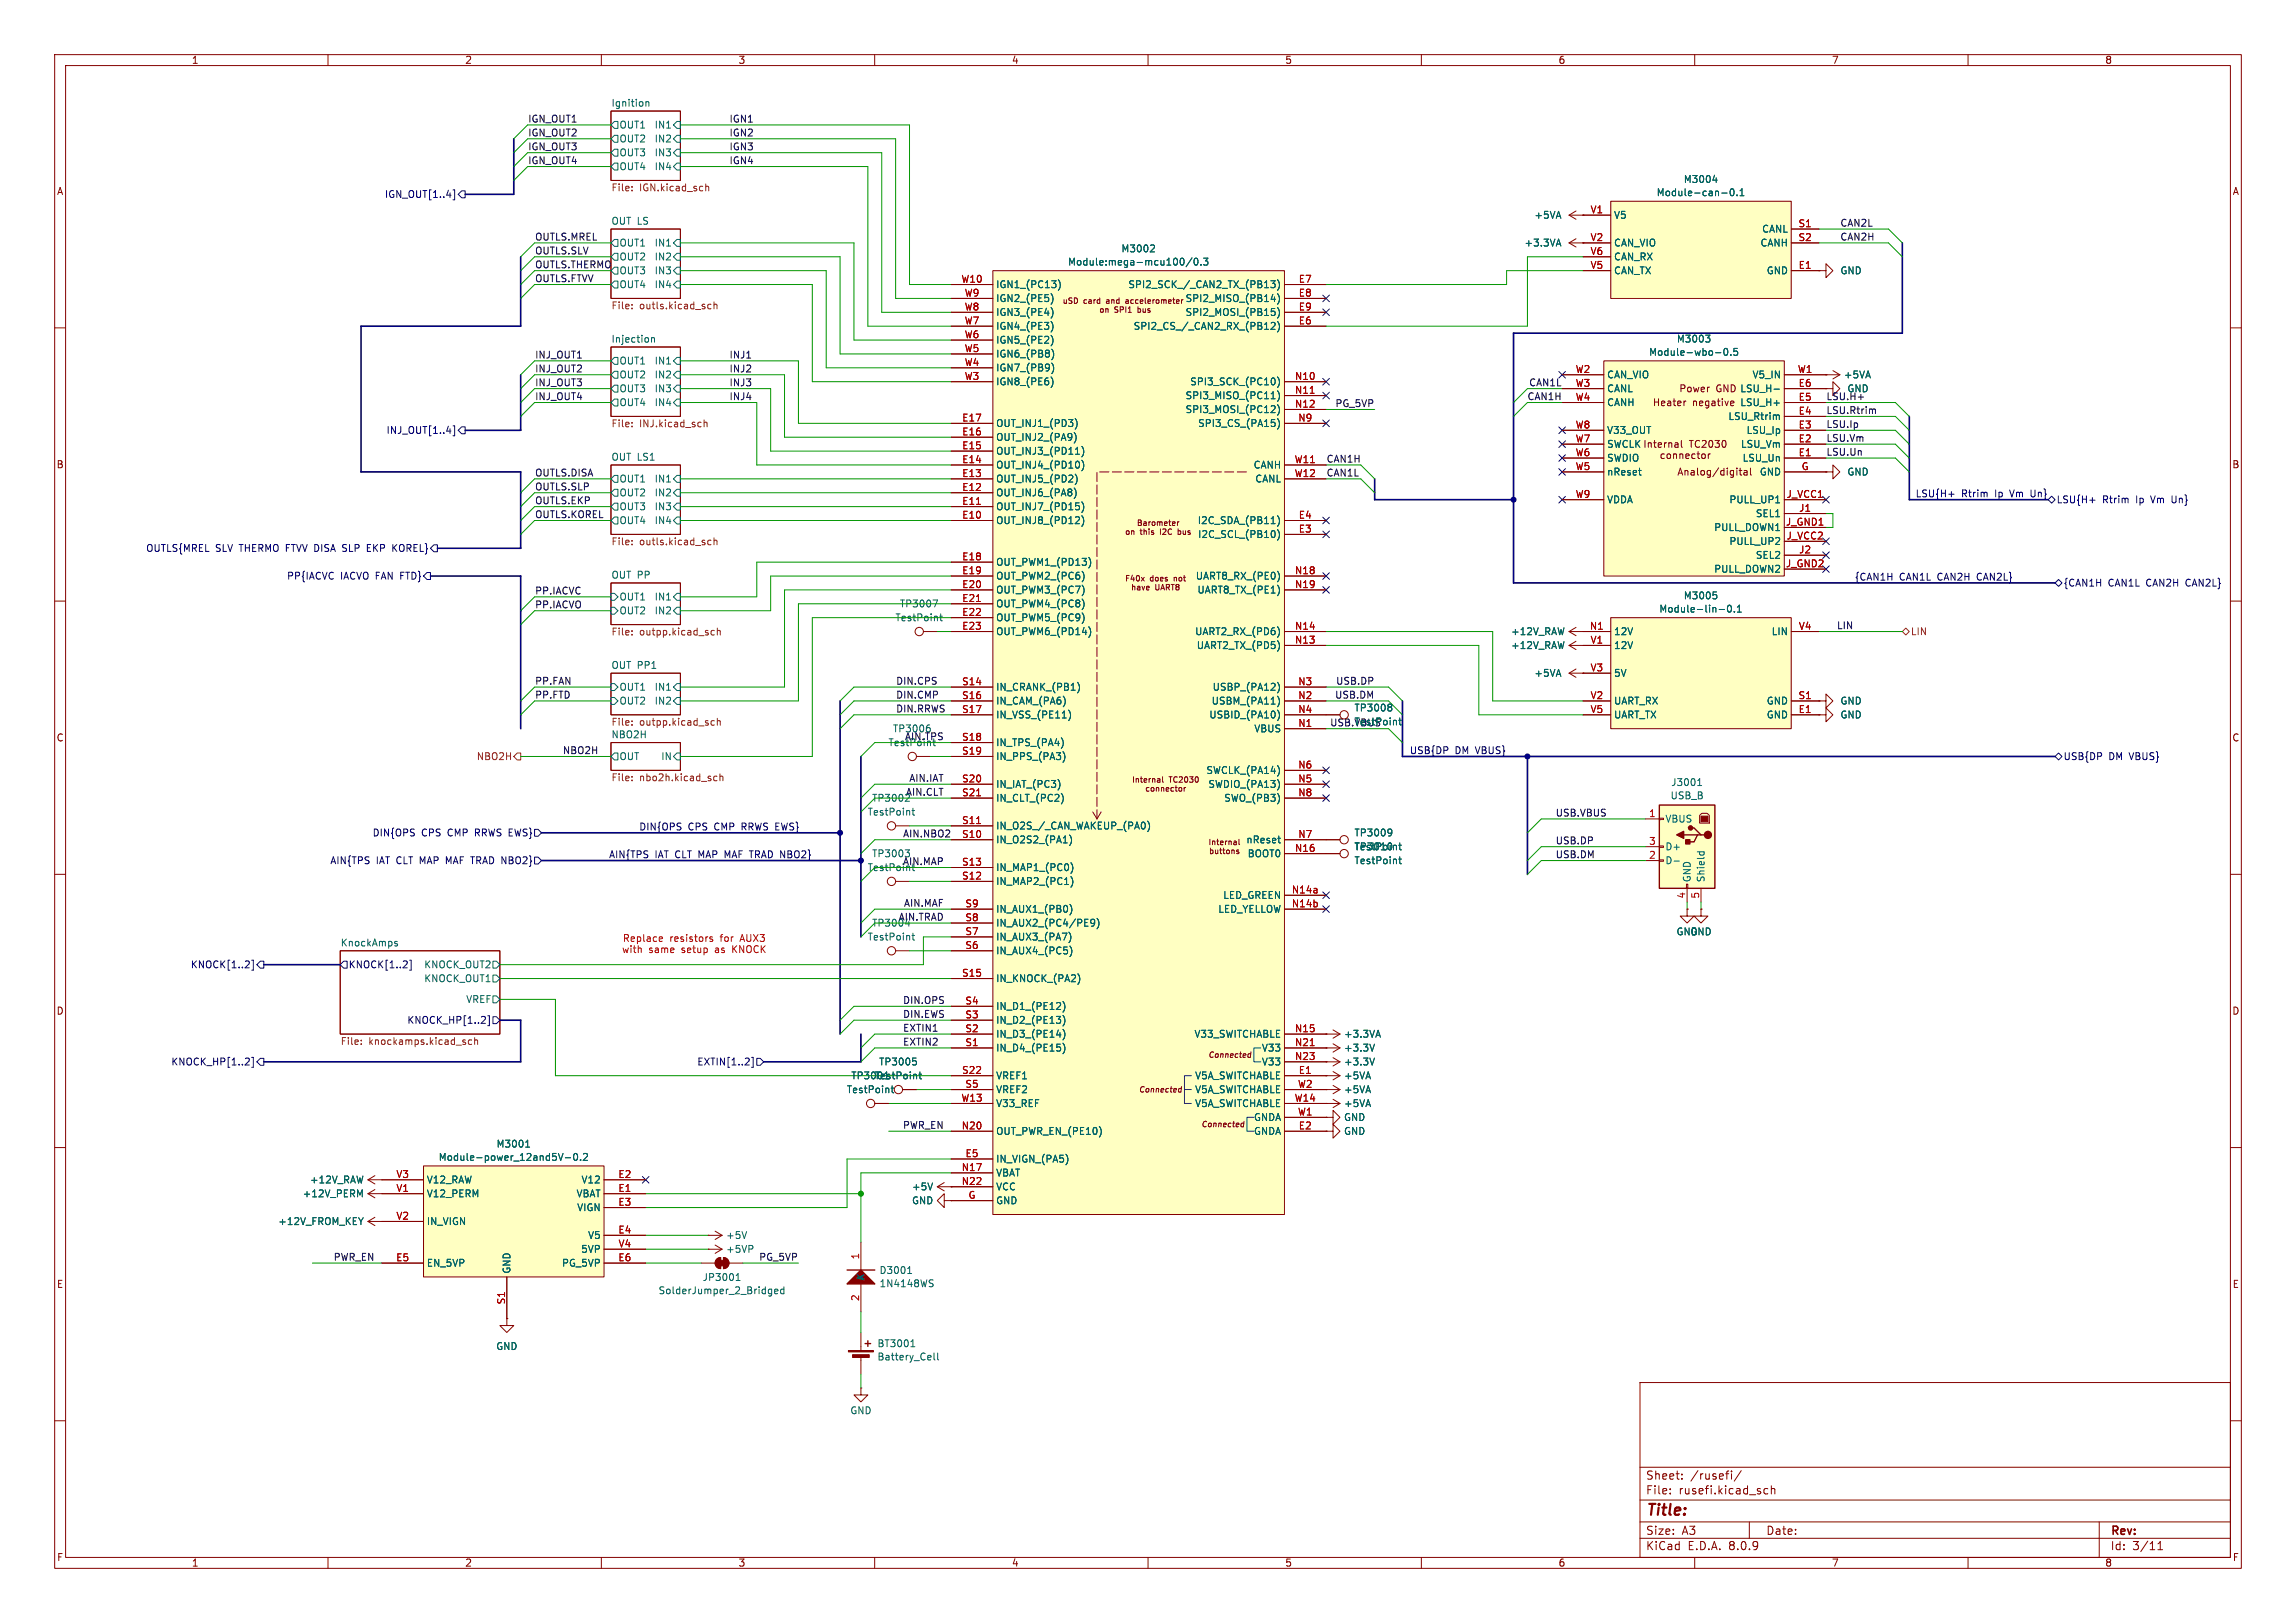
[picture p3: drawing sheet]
<svg xmlns="http://www.w3.org/2000/svg" width="420mm" height="297mm" viewBox="0 0 420 297" stroke-linecap="round" stroke-linejoin="round" font-family="sans-serif">
<defs><g id="words">
<text font-size="2.8" fill="#840000" x="301" y="277.9">Title:</text>
<g font-size="2.1" fill="#840000">
<text x="301" y="273.7">File:</text>
<text x="301" y="271">Sheet:</text>
<text x="307.1" y="273.7">rusefi.kicad_sch</text>
<text x="309.2" y="271">/rusefi/</text>
<text x="301" y="281.1">Size:</text>
<text x="307.6" y="281.1">A3</text>
<text x="323" y="281.1">Date:</text>
<text x="386" y="281.3">Rev:</text>
<text x="301" y="283.9">KiCad</text>
<text x="308.7" y="283.9">E.D.A.</text>
<text x="316.3" y="283.9">8.0.9</text>
<text x="386" y="283.9">Id:</text>
<text x="390.1" y="283.9">3/11</text>
</g>
<g font-size="1.8" fill="#840000">
<text x="35" y="11.9">1</text>
<text x="85" y="11.9">2</text>
<text x="135" y="11.9">3</text>
<text x="185" y="11.9">4</text>
<text x="235" y="11.9">5</text>
<text x="285" y="11.9">6</text>
<text x="335" y="11.9">7</text>
<text x="385" y="11.9">8</text>
<text x="10.3" y="35.9">A</text>
<text x="408.3" y="35.9">A</text>
<text x="307.1" y="72">Power</text>
<text x="313.9" y="72">GND LSU_H-</text>
<text x="302.2" y="74.5">Heater</text>
<text x="309.6" y="74.5">negative</text>
<text x="10.3" y="85.9">B</text>
<text x="306.7" y="87.2">Analog/digital</text>
<text x="408.2" y="85.9">B</text>
<text x="10.3" y="135.9">C</text>
<text x="408.2" y="135.9">C</text>
<text x="10.3" y="185.9">D</text>
<text x="408.2" y="185.9">D</text>
<text x="10.3" y="235.9">E</text>
<text x="408.3" y="235.9">E</text>
<text x="10.3" y="285.9">F</text>
<text x="35" y="286.9">1</text>
<text x="85" y="286.9">2</text>
<text x="135" y="286.9">3</text>
<text x="185" y="286.9">4</text>
<text x="235" y="286.9">5</text>
<text x="285" y="286.9">6</text>
<text x="335" y="286.9">7</text>
<text x="385" y="286.9">8</text>
<text x="408.3" y="285.9">F</text>
</g>
<g font-size="1.8" fill="#0f0f0f">
<text x="96.5" y="22.5">IGN_OUT1</text>
<text x="133.3" y="22.5">IGN1</text>
<text x="96.5" y="27.6">IGN_OUT3</text>
<text x="96.5" y="25.1">IGN_OUT2</text>
<text x="133.3" y="25.1">IGN2</text>
<text x="133.3" y="27.6">IGN3</text>
<text x="96.5" y="30.1">IGN_OUT4</text>
<text x="133.3" y="30.1">IGN4</text>
<text x="336.5" y="41.6">CAN2L</text>
<text x="97.8" y="44.1">OUTLS.MREL</text>
<text x="97.8" y="46.6">OUTLS.SLV</text>
<text x="336.5" y="44.1">CAN2H</text>
<text x="97.8" y="51.7">OUTLS.FTVV</text>
<text x="97.8" y="49.2">OUTLS.THERMO</text>
<text x="97.8" y="65.7">INJ_OUT1</text>
<text x="133.3" y="65.7">INJ1</text>
<text x="97.8" y="70.8">INJ_OUT3</text>
<text x="97.8" y="68.2">INJ_OUT2</text>
<text x="133.3" y="70.8">INJ3</text>
<text x="133.3" y="68.2">INJ2</text>
<text x="279.6" y="70.8">CAN1L</text>
<text x="97.8" y="73.3">INJ_OUT4</text>
<text x="133.3" y="73.3">INJ4</text>
<text x="244.2" y="74.6">PG_5VP</text>
<text x="279.3" y="73.3">CAN1H</text>
<text x="334" y="75.9">LSU.Rtrim</text>
<text x="334" y="73.3">LSU.H+</text>
<text x="334" y="78.4">LSU.Ip</text>
<text x="334" y="80.9">LSU.Vm</text>
<text x="334" y="83.5">LSU.Un</text>
<text x="97.8" y="89.8">OUTLS.SLP</text>
<text x="97.8" y="87.3">OUTLS.DISA</text>
<text x="242.6" y="84.7">CAN1H</text>
<text x="242.6" y="87.3">CAN1L</text>
<text x="97.8" y="94.9">OUTLS.KOREL</text>
<text x="97.8" y="92.4">OUTLS.EKP</text>
<text x="97.8" y="111.4">PP.IACVO</text>
<text x="97.8" y="108.9">PP.IACVC</text>
<text x="335.9" y="115.2">LIN</text>
<text x="97.8" y="125.4">PP.FAN</text>
<text x="163.8" y="125.4">DIN.CPS</text>
<text x="244.3" y="125.4">USB.DP</text>
<text x="97.8" y="127.9">PP.FTD</text>
<text x="163.8" y="127.9">DIN.CMP</text>
<text x="163.8" y="130.5">DIN.RRWS</text>
<text x="244.1" y="127.9">USB.DM</text>
<text x="165.4" y="135.5">AIN.TPS</text>
<text x="243.2" y="133">USB.VBUS</text>
<text x="102.9" y="138.1">NBO2H</text>
<text x="166.2" y="143.2">AIN.IAT</text>
<text x="165.6" y="145.7">AIN.CLT</text>
<text x="284.5" y="149.5">USB.VBUS</text>
<text x="165.1" y="153.3">AIN.NBO2</text>
<text x="284.5" y="154.6">USB.DP</text>
<text x="165.1" y="158.4">AIN.MAP</text>
<text x="284.5" y="157.1">USB.DM</text>
<text x="165.3" y="166">AIN.MAF</text>
<text x="159.4" y="169.8">TP3004</text>
<text x="164.3" y="168.6">AIN.TRAD</text>
<text x="165.1" y="183.8">DIN.OPS</text>
<text x="165.1" y="191.4">EXTIN2</text>
<text x="165.1" y="188.9">EXTIN1</text>
<text x="165.1" y="186.3">DIN.EWS</text>
<text x="165.1" y="206.7">PWR_EN</text>
<text x="60.9" y="230.8">PWR_EN</text>
<text x="138.8" y="230.8">PG_5VP</text>
</g>
<g font-size="1.8" fill="#006464">
<text x="111.8" y="19.6">Ignition</text>
<text x="113.2" y="23.7">OUT1</text>
<text x="119.7" y="23.7">IN1</text>
<text x="113.2" y="26.3">OUT2</text>
<text x="113.2" y="28.8">OUT3</text>
<text x="119.7" y="28.8">IN3</text>
<text x="119.7" y="26.3">IN2</text>
<text x="113.2" y="31.3">OUT4</text>
<text x="119.7" y="31.3">IN4</text>
<text x="307.9" y="33.7">M3004</text>
<text x="111.8" y="41.2">OUT LS</text>
<text x="280.6" y="40.2">+5VA</text>
<text x="295.1" y="40.2">V5</text>
<text x="302.9" y="36.1">Module-can-0.1</text>
<text x="113.2" y="45.3">OUT1</text>
<text x="113.2" y="47.9">OUT2</text>
<text x="119.7" y="45.3">IN1</text>
<text x="119.7" y="47.9">IN2</text>
<text x="205" y="46.4">M3002</text>
<text x="278.8" y="45.3">+3.3VA</text>
<text x="295.1" y="45.3">CAN_VIO</text>
<text x="295.1" y="47.9">CAN_RX</text>
<text x="321.9" y="45.3">CANH</text>
<text x="322.2" y="42.8">CANL</text>
<text x="113.2" y="52.9">OUT4</text>
<text x="113.2" y="50.4">OUT3</text>
<text x="119.7" y="52.9">IN4</text>
<text x="119.7" y="50.4">IN3</text>
<text x="182.1" y="52.9">IGN1_(PC13)</text>
<text x="195.3" y="48.8">Module:mega-mcu100/0.3</text>
<text x="206.3" y="52.9">SPI2_SCK_/_CAN2_TX_(PB13)</text>
<text x="295.1" y="50.4">CAN_TX</text>
<text x="323.1" y="50.4">GND</text>
<text x="336.6" y="50.4">GND</text>
<text x="182.1" y="58">IGN3_(PE4)</text>
<text x="182.1" y="55.5">IGN2_(PE5)</text>
<text x="216.8" y="55.5">SPI2_MISO_(PB14)</text>
<text x="216.8" y="58">SPI2_MOSI_(PB15)</text>
<text x="111.8" y="62.8">Injection</text>
<text x="182.1" y="65.6">IGN6_(PB8)</text>
<text x="182.1" y="63.1">IGN5_(PE2)</text>
<text x="182.1" y="60.6">IGN4_(PE3)</text>
<text x="207.3" y="60.6">SPI2_CS_/_CAN2_RX_(PB12)</text>
<text x="301.6" y="65.3">Module-wbo-0.5</text>
<text x="306.6" y="62.9">M3003</text>
<text x="113.2" y="72">OUT3</text>
<text x="113.2" y="66.9">OUT1</text>
<text x="113.2" y="69.4">OUT2</text>
<text x="119.7" y="72">IN3</text>
<text x="119.7" y="69.4">IN2</text>
<text x="119.7" y="66.9">IN1</text>
<text x="182.1" y="70.7">IGN8_(PE6)</text>
<text x="182.1" y="68.2">IGN7_(PB9)</text>
<text x="217.6" y="70.7">SPI3_SCK_(PC10)</text>
<text x="293.9" y="69.4">CAN_VIO</text>
<text x="293.9" y="72">CANL</text>
<text x="318.2" y="72">LSU_H-</text>
<text x="320.5" y="69.4">V5_IN</text>
<text x="337.2" y="69.4">+5VA</text>
<text x="337.8" y="72">GND</text>
<text x="113.2" y="74.5">OUT4</text>
<text x="119.7" y="74.5">IN4</text>
<text x="216.8" y="73.3">SPI3_MISO_(PC11)</text>
<text x="216.8" y="75.8">SPI3_MOSI_(PC12)</text>
<text x="293.9" y="74.5">CANH</text>
<text x="316.1" y="77.1">LSU_Rtrim</text>
<text x="318.2" y="74.5">LSU_H+</text>
<text x="182.1" y="83.4">OUT_INJ3_(PD11)</text>
<text x="182.1" y="80.9">OUT_INJ2_(PA9)</text>
<text x="182.1" y="78.3">OUT_INJ1_(PD3)</text>
<text x="219.1" y="78.3">SPI3_CS_(PA15)</text>
<text x="293.9" y="82.1">SWCLK</text>
<text x="293.9" y="79.6">V33_OUT</text>
<text x="295.3" y="83.2">Internal</text>
<text x="318.4" y="82.1">LSU_Vm</text>
<text x="319.4" y="79.6">LSU_Ip</text>
<text x="111.8" y="84.4">OUT LS1</text>
<text x="113.2" y="88.5">OUT1</text>
<text x="119.7" y="88.5">IN1</text>
<text x="182.1" y="88.5">OUT_INJ5_(PD2)</text>
<text x="182.1" y="86">OUT_INJ4_(PD10)</text>
<text x="229.2" y="86">CANH</text>
<text x="229.5" y="88.5">CANL</text>
<text x="293.9" y="87.2">nReset</text>
<text x="293.9" y="84.7">SWDIO</text>
<text x="318.7" y="84.7">LSU_Un</text>
<text x="321.8" y="87.2">GND</text>
<text x="337.8" y="87.2">GND</text>
<text x="113.2" y="93.6">OUT3</text>
<text x="113.2" y="91">OUT2</text>
<text x="119.7" y="91">IN2</text>
<text x="119.7" y="93.6">IN3</text>
<text x="182.1" y="93.6">OUT_INJ7_(PD15)</text>
<text x="182.1" y="91">OUT_INJ6_(PA8)</text>
<text x="293.9" y="92.3">VDDA</text>
<text x="316.2" y="92.3">PULL_UP1</text>
<text x="321.1" y="94.8">SEL1</text>
<text x="113.2" y="96.1">OUT4</text>
<text x="119.7" y="96.1">IN4</text>
<text x="182.1" y="96.1">OUT_INJ8_(PD12)</text>
<text x="219" y="96.1">I2C_SDA_(PB11)</text>
<text x="219.1" y="98.7">I2C_SCL_(PB10)</text>
<text x="313.5" y="97.4">PULL_DOWN1</text>
<text x="316.2" y="99.9">PULL_UP2</text>
<text x="111.8" y="106">OUT PP</text>
<text x="182.1" y="103.7">OUT_PWM1_(PD13)</text>
<text x="182.1" y="106.3">OUT_PWM2_(PC6)</text>
<text x="218.6" y="106.3">UART8_RX_(PE0)</text>
<text x="313.5" y="105">PULL_DOWN2</text>
<text x="321.1" y="102.5">SEL2</text>
<text x="113.2" y="110.1">OUT1</text>
<text x="113.2" y="112.6">OUT2</text>
<text x="119.7" y="112.6">IN2</text>
<text x="119.7" y="110.1">IN1</text>
<text x="163.7" y="113.9">TestPoint</text>
<text x="164.5" y="111.4">TP3007</text>
<text x="182.1" y="108.8">OUT_PWM3_(PC7)</text>
<text x="182.1" y="111.4">OUT_PWM4_(PC8)</text>
<text x="182.1" y="113.9">OUT_PWM5_(PC9)</text>
<text x="218.9" y="108.8">UART8_TX_(PE1)</text>
<text x="303.4" y="112.3">Module-lin-0.1</text>
<text x="307.9" y="109.9">M3005</text>
<text x="182.1" y="116.4">OUT_PWM6_(PD14)</text>
<text x="218.5" y="116.4">UART2_RX_(PD6)</text>
<text x="218.8" y="119">UART2_TX_(PD5)</text>
<text x="276.3" y="116.4">+12V_RAW</text>
<text x="276.3" y="119">+12V_RAW</text>
<text x="295.1" y="116.4">12V</text>
<text x="295.1" y="119">12V</text>
<text x="324" y="116.4">LIN</text>
<text x="111.8" y="122.5">OUT PP1</text>
<text x="280.6" y="124.1">+5VA</text>
<text x="295.1" y="124.1">5V</text>
<text x="113.2" y="126.6">OUT1</text>
<text x="113.2" y="129.1">OUT2</text>
<text x="119.7" y="129.1">IN2</text>
<text x="119.7" y="126.6">IN1</text>
<text x="182.1" y="126.6">IN_CRANK_(PB1)</text>
<text x="182.1" y="129.1">IN_CAM_(PA6)</text>
<text x="182.1" y="131.7">IN_VSS_(PE11)</text>
<text x="221.1" y="131.7">USBID_(PA10)</text>
<text x="221.5" y="129.1">USBM_(PA11)</text>
<text x="221.7" y="126.6">USBP_(PA12)</text>
<text x="247.7" y="130.4">TP3008</text>
<text x="295.1" y="129.1">UART_RX</text>
<text x="295.1" y="131.7">UART_TX</text>
<text x="323.1" y="131.7">GND</text>
<text x="323.1" y="129.1">GND</text>
<text x="336.6" y="129.1">GND</text>
<text x="336.6" y="131.7">GND</text>
<text x="111.8" y="135.2">NBO2H</text>
<text x="162.4" y="136.8">TestPoint</text>
<text x="163.2" y="134.2">TP3006</text>
<text x="182.1" y="136.8">IN_TPS_(PA4)</text>
<text x="229.3" y="134.2">VBUS</text>
<text x="247.7" y="132.9">TestPoint</text>
<text x="113.2" y="139.3">OUT</text>
<text x="120.9" y="139.3">IN</text>
<text x="182.1" y="139.3">IN_PPS_(PA3)</text>
<text x="220.6" y="141.8">SWCLK_(PA14)</text>
<text x="158.6" y="149.5">TestPoint</text>
<text x="159.4" y="146.9">TP3002</text>
<text x="182.1" y="144.4">IN_IAT_(PC3)</text>
<text x="182.1" y="146.9">IN_CLT_(PC2)</text>
<text x="220.9" y="144.4">SWDIO_(PA13)</text>
<text x="223.8" y="146.9">SWO_(PB3)</text>
<text x="305.5" y="146.5">USB_B</text>
<text x="305.6" y="144">J3001</text>
<text x="182.1" y="154.5">IN_O2S2_(PA1)</text>
<text x="182.1" y="152">IN_O2S_/_CAN_WAKEUP_(PA0)</text>
<text x="227.9" y="154.5">nReset</text>
<text x="247.7" y="155.8">TestPoint</text>
<text x="247.7" y="155.8">TP3010</text>
<text x="247.7" y="153.3">TP3009</text>
<text x="304.5" y="150.7">VBUS</text>
<text x="304.5" y="155.8">D+</text>
<text x="158.6" y="159.6">TestPoint</text>
<text x="159.4" y="157.1">TP3003</text>
<text x="182.1" y="159.6">IN_MAP1_(PC0)</text>
<text x="228.1" y="157.1">BOOT0</text>
<text x="247.7" y="158.3">TestPoint</text>
<text x="304.5" y="158.3">D-</text>
<text x="309.5" y="161.5" transform="rotate(-90 309.5 161.5)">GND</text>
<text x="312" y="161.5" transform="rotate(-90 312 161.5)">Shield</text>
<text x="182.1" y="162.2">IN_MAP2_(PC1)</text>
<text x="182.1" y="167.2">IN_AUX1_(PB0)</text>
<text x="222.7" y="167.2">LED_YELLOW</text>
<text x="223.7" y="164.7">LED_GREEN</text>
<text x="62.2" y="173.3">KnockAmps</text>
<text x="158.6" y="172.3">TestPoint</text>
<text x="182.1" y="172.3">IN_AUX3_(PA7)</text>
<text x="182.1" y="169.8">IN_AUX2_(PC4/PE9)</text>
<text x="306.6" y="171.4">GND</text>
<text x="309.1" y="171.4">GND</text>
<text x="77.5" y="177.4">KNOCK_OUT2</text>
<text x="77.5" y="179.9">KNOCK_OUT1</text>
<text x="182.1" y="179.9">IN_KNOCK_(PA2)</text>
<text x="182.1" y="174.9">IN_AUX4_(PC5)</text>
<text x="85.2" y="183.7">VREF</text>
<text x="182.1" y="185">IN_D1_(PE12)</text>
<text x="182.1" y="190.1">IN_D3_(PE14)</text>
<text x="182.1" y="187.6">IN_D2_(PE13)</text>
<text x="218.4" y="190.1">V33_SWITCHABLE</text>
<text x="245.8" y="190.1">+3.3VA</text>
<text x="155.6" y="197.7">TP3001</text>
<text x="159.9" y="197.7">TestPoint</text>
<text x="160.7" y="195.2">TP3005</text>
<text x="182.1" y="192.6">IN_D4_(PE15)</text>
<text x="182.1" y="197.7">VREF1</text>
<text x="218.5" y="197.7">V5A_SWITCHABLE</text>
<text x="230.7" y="192.6">V33</text>
<text x="230.7" y="195.2">V33</text>
<text x="245.8" y="197.7">+5VA</text>
<text x="245.8" y="195.2">+3.3V</text>
<text x="245.8" y="192.6">+3.3V</text>
<text x="154.8" y="200.3">TestPoint</text>
<text x="182.1" y="200.3">VREF2</text>
<text x="182.1" y="202.8">V33_REF</text>
<text x="218.5" y="202.8">V5A_SWITCHABLE</text>
<text x="218.5" y="200.3">V5A_SWITCHABLE</text>
<text x="245.8" y="202.8">+5VA</text>
<text x="245.8" y="200.3">+5VA</text>
<text x="182.1" y="207.9">OUT_PWR_EN_(PE10)</text>
<text x="229.3" y="207.9">GNDA</text>
<text x="229.3" y="205.3">GNDA</text>
<text x="245.8" y="205.3">GND</text>
<text x="245.8" y="207.9">GND</text>
<text x="80.2" y="212.6">Module-power_12and5V-0.2</text>
<text x="90.7" y="210.2">M3001</text>
<text x="182.1" y="213">IN_VIGN_(PA5)</text>
<text x="182.1" y="215.5">VBAT</text>
<text x="55.3" y="219.3">+12V_PERM</text>
<text x="56.6" y="216.8">+12V_RAW</text>
<text x="78" y="219.3">V12_PERM</text>
<text x="78" y="216.8">V12_RAW</text>
<text x="105.4" y="219.3">VBAT</text>
<text x="105.5" y="221.8">VIGN</text>
<text x="106.3" y="216.8">V12</text>
<text x="166.7" y="220.6">GND</text>
<text x="166.7" y="218">+5V</text>
<text x="182.1" y="220.6">GND</text>
<text x="182.1" y="218">VCC</text>
<text x="50.8" y="224.4">+12V_FROM_KEY</text>
<text x="78" y="224.4">IN_VIGN</text>
<text x="107.5" y="226.9">V5</text>
<text x="132.7" y="226.9">+5V</text>
<text x="78" y="232">EN_5VP</text>
<text x="93.6" y="233.2" transform="rotate(-90 93.6 233.2)">GND</text>
<text x="102.7" y="232">PG_5VP</text>
<text x="106.2" y="229.5">5VP</text>
<text x="132.7" y="229.5">+5VP</text>
<text x="160.8" y="233.3">D3001</text>
<text x="120.4" y="237">SolderJumper_2_Bridged</text>
<text x="128.4" y="234.6">JP3001</text>
<text x="158.3" y="234.4" transform="rotate(-90 158.3 234.4)">K</text>
<text x="160.8" y="235.8">1N4148WS</text>
<text x="90.7" y="247.2">GND</text>
<text x="160.4" y="246.7">BT3001</text>
<text x="160.4" y="249.2">Battery_Cell</text>
<text x="155.4" y="259">GND</text>
</g>
<g font-size="1.8" fill="#725600">
<text x="111.8" y="35.3">File:</text>
<text x="117" y="35.3">IGN.kicad_sch</text>
<text x="111.8" y="56.9">File:</text>
<text x="117" y="56.9">outls.kicad_sch</text>
<text x="111.8" y="78.5">File:</text>
<text x="117" y="78.5">INJ.kicad_sch</text>
<text x="111.8" y="100.1">File:</text>
<text x="117" y="100.1">outls.kicad_sch</text>
<text x="111.8" y="116.6">File:</text>
<text x="117" y="116.6">outpp.kicad_sch</text>
<text x="349.4" y="116.4">LIN</text>
<text x="111.8" y="133.1">File:</text>
<text x="117" y="133.1">outpp.kicad_sch</text>
<text x="87.1" y="139.3">NBO2H</text>
<text x="111.8" y="143.3">File:</text>
<text x="117" y="143.3">nbo2h.kicad_sch</text>
<text x="62.2" y="191.5">File:</text>
<text x="67.5" y="191.5">knockamps.kicad_sch</text>
</g>
<g font-size="1.8" fill="#000084">
<text x="70.3" y="36.4">IGN_OUT[1..4]</text>
<text x="70.6" y="79.6">INJ_OUT[1..4]</text>
<text x="350.3" y="91.1">LSU{H+</text>
<text x="358.8" y="91.1">Rtrim</text>
<text x="365.1" y="91.1">Ip</text>
<text x="368" y="91.1">Vm</text>
<text x="371.9" y="91.1">Un}</text>
<text x="376.1" y="92.3">LSU{H+</text>
<text x="384.6" y="92.3">Rtrim</text>
<text x="390.8" y="92.3">Ip</text>
<text x="393.8" y="92.3">Vm</text>
<text x="397.7" y="92.3">Un}</text>
<text x="26.6" y="101.2">OUTLS{MREL</text>
<text x="39.4" y="101.2">SLV THERMO FTVV DISA SLP</text>
<text x="68" y="101.2">EKP</text>
<text x="72.9" y="101.2">KOREL}</text>
<text x="52.4" y="106.3">PP{IACVC</text>
<text x="62.3" y="106.3">IACVO FAN FTD}</text>
<text x="339.2" y="106.3">{CAN1H</text>
<text x="347.4" y="106.3">CAN1L</text>
<text x="354.5" y="106.3">CAN2H</text>
<text x="361.9" y="106.3">CAN2L}</text>
<text x="377.4" y="107.5">{CAN1H</text>
<text x="385.6" y="107.5">CAN1L</text>
<text x="392.7" y="107.5">CAN2H</text>
<text x="400.1" y="107.5">CAN2L}</text>
<text x="257.8" y="138.1">USB{DP</text>
<text x="266.2" y="138.1">DM VBUS}</text>
<text x="377.4" y="139.3">USB{DP</text>
<text x="385.7" y="139.3">DM VBUS}</text>
<text x="68.1" y="153.3">DIN{OPS</text>
<text x="77.1" y="153.3">CPS</text>
<text x="82" y="153.3">CMP RRWS EWS}</text>
<text x="116.8" y="152.1">DIN{OPS</text>
<text x="125.9" y="152.1">CPS</text>
<text x="130.8" y="152.1">CMP RRWS EWS}</text>
<text x="60.3" y="158.3">AIN{TPS</text>
<text x="68.8" y="158.3">IAT CLT MAP MAF TRAD NBO2}</text>
<text x="111.3" y="157.1">AIN{TPS</text>
<text x="119.8" y="157.1">IAT CLT MAP MAF TRAD NBO2}</text>
<text x="34.8" y="177.4">KNOCK[1..2]</text>
<text x="63.7" y="177.4">KNOCK[1..2]</text>
<text x="74.4" y="187.6">KNOCK_HP[1..2]</text>
<text x="31.2" y="195.2">KNOCK_HP[1..2]</text>
<text x="127.5" y="195.2">EXTIN[1..2]</text>
</g>
<g font-size="1.8" fill="#a90000">
<text x="290.8" y="39.1">V1</text>
<text x="328.9" y="41.7">S1</text>
<text x="290.8" y="44.2">V2</text>
<text x="290.8" y="46.7">V6</text>
<text x="328.9" y="44.2">S2</text>
<text x="175.8" y="51.8">W10</text>
<text x="237.5" y="51.8">E7</text>
<text x="290.8" y="49.3">V5</text>
<text x="328.9" y="49.3">E1</text>
<text x="176.4" y="59.4">W7</text>
<text x="176.4" y="56.9">W8</text>
<text x="176.4" y="54.4">W9</text>
<text x="237.5" y="59.4">E6</text>
<text x="237.5" y="54.4">E8</text>
<text x="237.5" y="56.9">E9</text>
<text x="176.4" y="64.5">W5</text>
<text x="176.4" y="62">W6</text>
<text x="176.4" y="69.6">W3</text>
<text x="176.4" y="67.1">W4</text>
<text x="236.8" y="69.6">N10</text>
<text x="288.1" y="68.3">W2</text>
<text x="288.1" y="70.9">W3</text>
<text x="328.8" y="68.3">W1</text>
<text x="328.9" y="70.9">E6</text>
<text x="175.9" y="77.2">E17</text>
<text x="236.8" y="72.1">N11</text>
<text x="236.8" y="74.7">N12</text>
<text x="237.4" y="77.2">N9</text>
<text x="288.1" y="73.4">W4</text>
<text x="328.9" y="75.9">E4</text>
<text x="328.9" y="73.4">E5</text>
<text x="175.9" y="82.3">E15</text>
<text x="175.9" y="79.8">E16</text>
<text x="288.1" y="83.6">W6</text>
<text x="288.1" y="81">W7</text>
<text x="288.1" y="78.5">W8</text>
<text x="328.9" y="83.6">E1</text>
<text x="328.9" y="81">E2</text>
<text x="328.9" y="78.5">E3</text>
<text x="175.9" y="89.9">E12</text>
<text x="175.9" y="87.4">E13</text>
<text x="175.9" y="84.8">E14</text>
<text x="236.7" y="84.8">W11</text>
<text x="236.7" y="87.4">W12</text>
<text x="288.1" y="86.1">W5</text>
<text x="329.5" y="86.1">G</text>
<text x="175.9" y="95">E10</text>
<text x="175.9" y="92.5">E11</text>
<text x="237.5" y="95">E4</text>
<text x="288.1" y="91.2">W9</text>
<text x="326.7" y="91.2">J_VCC1</text>
<text x="329" y="93.7">J1</text>
<text x="237.5" y="97.5">E3</text>
<text x="326.6" y="96.3">J_GND1</text>
<text x="326.7" y="98.8">J_VCC2</text>
<text x="329" y="101.3">J2</text>
<text x="175.9" y="102.6">E18</text>
<text x="175.9" y="105.2">E19</text>
<text x="175.9" y="107.7">E20</text>
<text x="236.8" y="105.2">N18</text>
<text x="236.8" y="107.7">N19</text>
<text x="326.6" y="103.9">J_GND2</text>
<text x="175.9" y="110.2">E21</text>
<text x="175.9" y="112.8">E22</text>
<text x="175.9" y="115.3">E23</text>
<text x="236.8" y="117.9">N13</text>
<text x="236.8" y="115.3">N14</text>
<text x="290.7" y="115.3">N1</text>
<text x="290.8" y="117.9">V1</text>
<text x="328.9" y="115.3">V4</text>
<text x="175.9" y="125.5">S14</text>
<text x="237.4" y="125.5">N3</text>
<text x="290.8" y="122.9">V3</text>
<text x="175.9" y="128">S16</text>
<text x="175.9" y="130.6">S17</text>
<text x="237.4" y="128">N2</text>
<text x="237.4" y="130.6">N4</text>
<text x="290.8" y="128">V2</text>
<text x="290.8" y="130.6">V5</text>
<text x="328.9" y="128">S1</text>
<text x="328.9" y="130.6">E1</text>
<text x="175.9" y="135.6">S18</text>
<text x="237.4" y="133.1">N1</text>
<text x="175.9" y="138.2">S19</text>
<text x="175.9" y="143.3">S20</text>
<text x="237.4" y="143.3">N5</text>
<text x="237.4" y="140.7">N6</text>
<text x="175.9" y="145.8">S21</text>
<text x="237.4" y="145.8">N8</text>
<text x="301.6" y="149.6">1</text>
<text x="175.9" y="153.4">S10</text>
<text x="175.9" y="150.9">S11</text>
<text x="236.8" y="156">N16</text>
<text x="237.4" y="153.4">N7</text>
<text x="301.6" y="154.7">3</text>
<text x="175.9" y="161">S12</text>
<text x="175.9" y="158.5">S13</text>
<text x="301.6" y="157.2">2</text>
<text x="176.5" y="166.1">S9</text>
<text x="236.2" y="163.6">N14a</text>
<text x="236.2" y="166.1">N14b</text>
<text x="308.4" y="164.5" transform="rotate(-90 308.4 164.5)">4</text>
<text x="310.9" y="164.5" transform="rotate(-90 310.9 164.5)">5</text>
<text x="176.5" y="173.7">S6</text>
<text x="176.5" y="171.2">S7</text>
<text x="176.5" y="168.7">S8</text>
<text x="175.9" y="178.8">S15</text>
<text x="176.5" y="183.9">S4</text>
<text x="176.5" y="191.5">S1</text>
<text x="176.5" y="189">S2</text>
<text x="176.5" y="186.4">S3</text>
<text x="236.8" y="189">N15</text>
<text x="236.8" y="191.5">N21</text>
<text x="175.9" y="196.6">S22</text>
<text x="236.8" y="194.1">N23</text>
<text x="237.5" y="196.6">E1</text>
<text x="175.8" y="201.7">W13</text>
<text x="176.5" y="199.1">S5</text>
<text x="236.7" y="201.7">W14</text>
<text x="237.3" y="199.1">W2</text>
<text x="175.8" y="206.8">N20</text>
<text x="237.3" y="204.2">W1</text>
<text x="237.5" y="206.8">E2</text>
<text x="72.4" y="215.6">V3</text>
<text x="113" y="215.6">E2</text>
<text x="175.8" y="214.4">N17</text>
<text x="176.5" y="211.8">E5</text>
<text x="72.4" y="218.2">V1</text>
<text x="113" y="218.2">E1</text>
<text x="113" y="220.7">E3</text>
<text x="175.8" y="216.9">N22</text>
<text x="177.1" y="219.5">G</text>
<text x="72.4" y="223.3">V2</text>
<text x="113" y="225.8">E4</text>
<text x="72.4" y="230.9">E5</text>
<text x="113" y="230.9">E6</text>
<text x="113" y="228.3">V4</text>
<text x="157.2" y="230.6" transform="rotate(-90 157.2 230.6)">1</text>
<text x="92.5" y="238.8" transform="rotate(-90 92.5 238.8)">S1</text>
<text x="157.2" y="238.2" transform="rotate(-90 157.2 238.2)">2</text>
</g>
<g font-size="1.8" fill="#ff0200">
<text x="113.8" y="172.6">Replace</text>
<text x="122.5" y="172.6">resistors</text>
<text x="131.9" y="172.6">for</text>
<text x="135.7" y="172.6">AUX3</text>
<text x="113.7" y="174.6">with</text>
<text x="118.7" y="174.6">same</text>
<text x="124.8" y="174.6">setup</text>
<text x="131.1" y="174.6">as</text>
<text x="134.5" y="174.6">KNOCK</text>
</g>
<g font-size="1.4" fill="#006464">
<text x="189.1" y="56.6">uSD</text>
<text x="216.4" y="56.6">SPI1</text>
<text x="220.8" y="56.6">bus</text>
<text x="220" y="97.2">bus</text>
<text x="217.6" y="107.4">UART8</text>
</g>
<g font-size="1.4" fill="#840000">
<text x="193" y="56.6">card</text>
<text x="197.3" y="56.6">and</text>
<text x="201" y="56.6">accelerometer</text>
<text x="212.9" y="97.2">this</text>
<text x="216.6" y="97.2">I2C</text>
<text x="205.4" y="107.4">does</text>
<text x="221" y="193.7">Connected</text>
<text x="208.3" y="200.1">Connected</text>
<text x="219.7" y="206.4">Connected</text>
</g>
</g></defs>
<g fill="none" stroke="#840000" stroke-width=".18">
<path d="M10 10h400v277h-400zM12 12h396v273h-396zM60 10v2M110 10v2M160 10v2M210 10v2M260 10v2M310 10v2M360 10v2M111.8 20.3h12.7v12.7h-12.7zM111.8 41.9h12.7v12.7h-12.7zM10 60h2"/>
<path d="M111.8 63.5h12.7v12.7h-12.7zM408 60h2M111.8 85.1h12.7v12.7h-12.7zM10 110h2M111.8 106.7h12.7v7.6h-12.7zM408 110h2M111.8 135.9h12.7v5.1h-12.7zM111.8 123.2h12.7v7.6h-12.7zM242.6 130.8h2.5M10 160h2M408 160h2M62.2 174h29.2v15.2h-29.2z"/>
<path d="M163.8 161.3h2.6M308.6 166.4v1.2h1.3l-1.3 1.3-1.3-1.3h1.3M308.6 166.4h.1M10 210h2M408 210h2M300 253h108v32h-108zM10 260h2M300 278.5h108M300 274.5h108M300 268.5h108M305.5 273.2v.2M305.5 272.5v.1"/>
<path d="M307.7 270.5v.2M307.7 269.8v.1M316.7 269.2v.1M316.7 269.7v1M318.5 269.1l-1.3 1.9M320 278.5v3M323.4 272.5l-.5-.1-.2 .3v.4l.1 .2h.6M324 272.5l.2-.1 .4 .1 .1 .9M324 271.9v1.5M384 278.5v6.5M408 260h2M60 285v2"/>
<path d="M110 285v2M160 285v2M210 285v2M260 285v2M300 281.5h108M310 285v2M360 285v2M394.7 283.6h.9M394.7 282.5l.5-.4v1.5"/>
<circle cx="245.9" cy="130.8" r=".76"/>
<circle cx="163.1" cy="161.3" r=".76"/>
</g>
<g fill="none" stroke="#006464" stroke-width=".18">
<path d="M118.1 18.6v.8M118.1 18.7l.2-.1 .3 .1 .1 .7M111.8 30.5l.6-.7h.6v1.3h-.6zM111.8 25.4l.6-.6h.6v1.2h-.6zM111.8 22.9l.6-.7h.6v1.3h-.6zM111.8 27.9l.6-.6h.6v1.3h-.6zM123.8 29.8h.7v1.3h-.7l-.6-.6zM123.8 22.2h.7v1.3h-.7l-.6-.6zM123.8 27.3h.7v1.3h-.7l-.6-.7zM123.8 24.8h.7v1.2h-.7l-.6-.6zM111.8 47l.6-.6h.6v1.2h-.6zM112.4 51.4h.6v1.3h-.6l-.6-.6z"/>
<path d="M112.4 48.9h.6v1.3h-.6l-.6-.7zM112.4 43.8h.6v1.3h-.6l-.6-.6zM123.8 51.4h.7v1.3h-.7l-.6-.6zM123.8 43.8h.7v1.3h-.7l-.6-.6zM123.8 46.4h.7v1.2h-.7l-.6-.6zM123.8 48.9h.7v1.3h-.7l-.6-.7zM111.8 71.1l.6-.6h.6v1.3h-.6zM111.8 66l.6-.6h.6v1.3h-.6zM112.4 73h.6v1.3h-.6l-.6-.6zM112.4 67.9h.6v1.3h-.6l-.6-.6zM119.2 61.8v.8M119.2 61.9l.2-.1h.3v.8"/>
<path d="M123.8 70.5h.7v1.3h-.7l-.6-.7zM123.8 67.9h.7v1.3h-.7l-.6-.6zM123.8 73h.7v1.3h-.7l-.6-.6zM123.8 65.4h.7v1.3h-.7l-.6-.7zM111.8 87.6l.6-.6h.6v1.3h-.6zM112.4 94.6h.6v1.3h-.6l-.6-.6zM112.4 92.1h.6v1.2h-.6l-.6-.6zM112.4 89.5h.6v1.3h-.6l-.6-.6zM123.8 94.6h.7v1.3h-.7l-.6-.6zM123.8 87h.7v1.3h-.7l-.6-.7zM123.8 89.5h.7v1.3h-.7l-.6-.6zM123.8 92.1h.7v1.2h-.7l-.6-.6z"/>
<path d="M111.8 108.6h.6l.6 .6-.6 .7h-.6zM111.8 111.1h.6l.6 .7-.6 .6h-.6zM123.8 111.1h.7v1.3h-.7l-.6-.6zM123.8 108.6h.7v1.3h-.7l-.6-.7zM111.8 125.1h.6l.6 .6-.6 .7h-.6zM111.8 127.6h.6l.6 .7-.6 .6h-.6zM112.4 137.8h.6v1.3h-.6l-.6-.7zM123.8 137.8h.7v1.3h-.7l-.6-.7zM123.8 127.6h.7v1.3h-.7l-.6-.6zM123.8 125.1h.7v1.3h-.7l-.6-.7zM254.4 128.8l.2 .3-.2 .3 .2 .2v.3l-.2 .2M255.9 131.8h.4"/>
<path d="M256 131.4v1.1l.3 .2M165.6 155.5h.8l-.5 .5M166.1 156l.3 .2v.3M167 158.1v1l.3 .2M72.2 172.5l.5 .4-.1 .2h-.4M72.7 172.3h-.3l-.2 .1M90.2 175.9h.6l.6 .6-.6 .7h-.6zM90.2 178.4h.6l.6 .7-.6 .6h-.6zM90.2 182.2h.6l.6 .7-.6 .6h-.6z"/>
</g>
<g fill="none" stroke="#725600" stroke-width=".18">
<path d="M115.6 34.1v.2M115.6 34.8v.1M129.1 33.7v1.2M129.1 34.2l.2-.1h.3v.8M115.6 55.7v.2M115.6 56.4v.1M129.5 56.4l.2 .1h.4M130.1 55.7h-.4l-.2 .1M130.6 55.2v1.3M130.6 55.8l.2-.1h.3l.1 .8M115.6 77.3v.1M115.6 78v.1"/>
<path d="M128.8 76.8v1.3M128.8 77.4l.2-.1h.3v.8M115.6 98.9v.1M115.6 99.6v.1M129.5 99.6l.2 .1 .4-.1M130.1 98.9h-.4l-.2 .1M130.6 99l.2-.1h.3l.1 .8M130.6 98.4v1.3M115.6 115.4v.1M115.6 116.1v.1M130.2 116.1h.5M130.2 115.4h.5"/>
<path d="M131.2 114.9v1.3M131.2 115.5l.2-.1h.3l.1 .8M115.6 131.9v.2M115.6 132.6v.1M130.2 132.7h.5M130.2 131.9h.5M131.2 132l.2-.1h.3l.1 .8M131.2 131.4v1.3M115.6 142.8v.1M115.6 142.1v.1M130.7 142.8h.5M130.7 142.1h.5"/>
<path d="M131.7 142.2l.2-.2 .3 .1v.8M131.7 141.6v1.3M66.1 191v.1M66.1 190.4v.1M86.3 190.4l-.4-.1-.2 .2 .1 .6h.5M86.8 190.4l.2-.1 .3 .1 .1 .7M86.8 189.9v1.2"/>
</g>
<path d="M62.9 175.9h.6v1.3h-.6l-.7-.7zM74.4 175.9l.1 .2-.1 .3-.7 .7h.8M74.9 175.7h.3v1.8h-.3M88.5 186l.3 .2-.1 .3-.7 .8h.8M89.2 185.9h.3v1.8h-.3M90.2 186.1h.6l.6 .6-.6 .6h-.6z" fill="none" stroke="#000084" stroke-width=".18"/>
<path d="M303.5 147.3h10.2v15.3h-10.2z" fill="#ffffc2"/>
<path d="M303.5 147.3h10.2v15.3h-10.2zM308 152.8h2.5M309.2 151.5h.7l1.2 1.3h.7M311.1 152.8h-.6l-.6 1.3h-1.3" fill="none" stroke="#840000" stroke-width=".25"/>
<g fill="#840000" stroke="#840000" stroke-width=".25">
<path d="M306.7 152.8l1.3-.7v1.3z"/>
<path d="M308.4 153.7h.7v.7h-.7z"/>
<circle cx="312.4" cy="152.8" r=".63"/>
<circle cx="309.2" cy="151.5" r=".38"/>
</g>
<path d="M311.1 149.4h1.3v1h-1.3z" fill="#840000" stroke="#840000" stroke-width=".18"/>
<g fill="none" stroke="#840000" stroke-width=".18">
<path d="M301 149.9h2.5M301 157.5h2.5M301 154.9h2.5M303.5 157.4h.8v.2h-.8zM303.5 154.8h.8v.3h-.8zM303.5 149.7h.8v.3h-.8zM310.9 149.2l.4-.4h1l.4 .4v1.4h-1.8zM308.5 161.8h.2v.8h-.2zM308.6 162.6v2.5M311.1 162.6v2.5M242.6 204.5h1.2v-1.3l1.3 1.3-1.3 1.2v-1.2M242.6 204.5h.1"/>
<path d="M242.6 201.9h.1M242.6 201.9h2.5M243.8 201.2l1.3 .7M245.1 201.9l-1.3 .8"/>
</g>
<path d="M306.2 157.6h1M310.5 155.9h1.2M310.5 143.8h.8M310.7 142.8l.2-.3v1.3M310.9 155.9v.3M311.7 155.9v.3" fill="none" stroke="#006464" stroke-width=".18"/>
<path d="M293.4 66h33v39.4h-33z" fill="#ffffc2"/>
<g fill="none" stroke="#840000" stroke-width=".18">
<path d="M285.7 78.7h7.7M285.7 73.7h7.7M285.7 71.1h7.7M285.7 68.6h7.7M293.4 66h33v39.4h-33zM308.4 73.4l-.2 .1M316.7 73.4l.4 .1 .1 .2-.6 .1M317.1 74.2h-.4M326.4 78.7h7.6M326.4 76.2h7.6M326.4 73.7h7.6M326.4 71.1h7.6"/>
<path d="M326.4 68.6h7.6M285.7 83.8h7.7M285.7 81.3h7.7M285.7 86.4h7.7M285.7 91.4h7.7M300.9 80.6v1.3M301.5 81v.9M301.5 81.1l.2-.1 .3 .1 .1 .8M302.5 81h.5M302.7 80.6v1.1l.3 .2M303.3 81.4l.6-.1v-.2l-.4-.1-.2 .2 .1 .6h.5M304.4 83.1h-.3l-.3 .2 .2 .5h.4"/>
<path d="M304.5 81v.9M304.8 81l-.3 .3M305 83.2l.2-.1 .3 .1 .1 .5-.1 .1-.3 .1-.2-.1zM305.3 81.1l.1-.1 .3 .1 .1 .8M305.3 81v.9M306.1 83.2l.2-.1h.3l.1 .8M306.1 83.1v.8M306.4 81.1h.5l.1 .8M307 81.3l-.5 .1-.2 .2 .2 .3 .5-.1M307.3 83.2l.2-.1h.3v.8M307.3 83.1v.8M307.6 80.6v1.1l.1 .2"/>
<path d="M308.4 83.5l.6-.1-.1-.3h-.3l-.2 .1v.6h.5M309 80.6h.7M309.4 80.6v1.3M310.1 83.1h-.4l-.2 .2 .1 .5h.5M310.4 83.1h.5M310.6 82.6v1.1l.3 .2M310.9 80.7a.6 .6 0 0 0-.9 .4 .6 .6 0 0 0 .6 .8l.3-.2M311.3 83.2l.2-.1 .4 .1v.5l-.1 .1-.3 .1-.2-.1zM311.4 80.7l.5-.1 .2 .4-.8 .9h.8M312.5 83.1v.8M312.7 80.7l.2-.1a.68 .68 0 0 1 .4 .6 .68 .68 0 0 1-.4 .7l-.3-.5zM312.8 83.1l-.3 .2"/>
<path d="M313.7 80.6h.8l-.4 .5 .4 .1v.5l-.2 .2-.6-.2M315.1 80.7l.2-.1a.68 .68 0 0 1 .4 .6 .68 .68 0 0 1-.4 .7l-.3-.5zM318.1 86.1h.5M318.3 85.7v1.1l.3 .1M319 86.2h.5l.1 .7M319.6 86.4l-.4 .1-.2 .1 .2 .3h.4M320.2 85.7v1.1l.2 .1M326.4 83.8h7.6M326.4 81.3h7.6M326.4 86.4h7.6M326.4 94h7.6M326.4 96.5h7.6"/>
<path d="M326.4 91.4h7.6M326.4 99.1h7.6M334 86.4h1.3v-1.3l1.2 1.3-1.2 1.2v-1.2M334 86.4h.1M287 115.6l1.3 .7M287 115.6h2.6M288.3 114.8l-1.3 .8M326.4 101.6h7.6M326.4 104.1h7.6M332.7 128.3h1.3v-1.3l1.3 1.3-1.3 1.2v-1.2M332.7 128.3h.1M163.8 151.1h2.6"/>
<path d="M242.6 156.2h2.5M242.6 153.7h2.5M242.6 196.9h.1M242.6 199.4h.1M242.6 196.9h2.5M242.6 199.4h2.5M243.8 196.1l1.3 .8M243.8 198.6l1.3 .8M245.1 196.9l-1.3 .7M245.1 199.4l-1.3 .8M67.3 223.5l1.3 .8M67.3 223.5h2.5"/>
<path d="M68.6 222.8l-1.3 .7M129.5 228.6h.1M129.5 228.6h2.6M130.8 227.8l1.3 .8M132.1 228.6l-1.3 .8M157.5 227.3v5.1M157.5 234.9v5.1M92.7 241.3v1.3h1.3l-1.3 1.2-1.3-1.2h1.3M92.7 241.3h.1"/>
<circle cx="163.1" cy="151.1" r=".76"/>
<circle cx="245.9" cy="156.2" r=".76"/>
<circle cx="245.9" cy="153.7" r=".76"/>
</g>
<g fill="none" stroke="#006464" stroke-width=".18">
<path d="M312 61.3h.8l-.4 .5M312.5 61.8l.3 .3v.3l-.3 .2M315.4 63.9l.2-.1a.68 .68 0 0 1 .5 .6 .68 .68 0 0 1-.5 .6l-.3-.5zM316.6 64.9v.1M317.8 63.8h-.6l-.1 .6 .2-.2 .4 .1 .2 .2-.1 .4-.2 .1-.5-.1M324.5 71.2h1M325.1 75.9l.4 .2v.7M299.7 86.1h.5M300 86.9h.2M324.8 92h.7M166.3 145.9l-.7 .7h.8M166.8 148.3h.5"/>
<path d="M167 147.9v1.1l.3 .2M254.4 151.7l.2 .3a.94 .94 0 0 1-.2 .9M254.6 152.3l-.2 .2M255.9 157.2h.4M255.9 154.7h.4M256 154.2v1.1l.3 .2M256 156.8v1.1l.3 .2M66.4 222.8l-.4 .7M137.6 228l.1 .2-.1 .3M166 233h.8M166.2 232.1l.2-.3v1.2M170.2 234.8l.4 .1 .1 .3-.3 .3h-.3"/>
<path d="M170.2 234.2l.5 .1"/>
</g>
<path d="M154.9 232.4h5.1" fill="none" stroke="#840000" stroke-width=".25"/>
<path d="M154.9 234.9l2.6-2.5 2.5 2.5z" fill="#840000" stroke="#840000" stroke-width=".25"/>
<path d="M77.5 213.4h33v20.3h-33z" fill="#ffffc2"/>
<g fill="none" stroke="#840000" stroke-width=".18">
<path d="M287 118.1l1.3 .8M287 118.1h2.6M288.3 117.3l-1.3 .8M287 123.2l1.3 .8M287 123.2h2.6M288.3 122.4l-1.3 .8M289.6 123.2h.1M67.3 218.4h10.2M67.3 215.9h10.2M67.3 218.4l1.3 .8M67.3 215.9l1.3 .8M68.6 217.7l-1.3 .7"/>
<path d="M68.6 215.1l-1.3 .8M77.5 213.4h33v20.3h-33zM110.5 218.4h7.6M110.5 215.9h7.6M69.8 231.1h7.7M69.8 223.5h7.7M92.7 233.7v7.6M110.5 221h7.6M110.5 226.1h7.6M110.5 231.1h7.6M110.5 228.6h7.6M157.5 254v1.3h1.2l-1.2 1.2-1.3-1.2h1.3"/>
<path d="M157.5 254h.1"/>
</g>
<path d="M65.8 218.7l.5-1v1.3M96.2 209.9h.7M96.4 208.8l.1-.1v1.2M103.4 211.9h1M105 211.2l.2-.1a.68 .68 0 0 1 .5 .6 .68 .68 0 0 1-.5 .6l-.3-.4zM106.2 212.2v.1M106.7 211.2l.5-.1 .3 .3-.8 .9h.8" fill="none" stroke="#006464" stroke-width=".18"/>
<path d="M294.6 113h33.1v20.4h-33.1z" fill="#ffffc2"/>
<g fill="none" stroke="#840000" stroke-width=".18">
<path d="M287 39.4l1.3 .7M287 39.4h2.6M288.3 38.6l-1.3 .8M289.6 39.4h.1M332.7 49.5h1.3v-1.2l1.3 1.2-1.3 1.3v-1.3M332.7 49.5h.1M334 68.6h.1M334 71.1h1.3v-1.2l1.2 1.2-1.2 1.3v-1.3M334 71.1h.1M334 68.6h2.5M335.3 67.8l1.2 .8M336.5 68.6l-1.2 .7"/>
<path d="M168.9 115.6h2.5M289.6 115.6h5M289.6 118.1h5M294.6 113h33.1v20.4h-33.1zM327.7 115.6h5M167.6 138.4h2.6M289.6 130.8h5M289.6 128.3h5M289.6 123.2h5M327.7 130.8h5M327.7 128.3h5M332.7 130.8h1.3v-1.3l1.3 1.3-1.3 1.3v-1.3"/>
<path d="M332.7 130.8h.1M163.8 174h2.6M165.1 199.4h2.5M160 201.9h2.6M171.4 217.2l1.3 .7M171.4 217.2h2.6M172.7 219.7v-1.3l-1.3 1.3 1.3 1.3v-1.3h1.3M172.7 216.4l-1.3 .8M174 219.7h.1M174 217.2h.1"/>
<circle cx="168.1" cy="115.6" r=".76"/>
<circle cx="166.9" cy="138.4" r=".76"/>
<circle cx="163.1" cy="174" r=".76"/>
<circle cx="164.3" cy="199.4" r=".76"/>
<circle cx="159.3" cy="201.9" r=".76"/>
</g>
<g fill="none" stroke="#006464" stroke-width=".18">
<path d="M170.7 109.8h.8l-.5 1.3M171.9 112.8h.5M172.1 112.3v1.1l.3 .2M313.4 108.3h.6M313.8 108.8l.3 .2v.4l-.3 .2M314.5 111.5h.9M316.2 110.8l.1-.1a.68 .68 0 0 1 .4 .7 .68 .68 0 0 1-.4 .6 .84 .84 0 0 1-.1-1.2zM317.3 111.9v.1M317.8 112h.7M317.8 111.1l.4-.4v1.3M169.8 132.7h.3M169.9 133.1l.3 .3v.3"/>
<path d="M170.8 135.2v1.1l.3 .2M166.2 168.6v.9M166.8 171.2h.5M167 170.8v1l.3 .2M163 199.1h.5M163.2 198.7v1.1l.3 .2M167 193.6h.6M167.4 194.1l.2 .2v.3l-.2 .3M168.1 196.6h.5M168.3 196.2v1l.3 .2M170.6 216.5l-.4 1.2"/>
</g>
<path d="M181.6 49.5h53.3v172.7h-53.3z" fill="#ffffc2"/>
<g fill="none" stroke="#840000" stroke-width=".18">
<path d="M174 57.2h7.6M174 59.7h7.6M174 52.1h7.6M174 54.6h7.6M181.6 49.5h53.3v172.7h-53.3zM194.6 54.8v.6M195.1 54.8v.7M196.1 54.6l-.4-.1-.2 .2 .1 .2 .4 .2M197.1 55.1l-.1-.4-.5-.2v1h.4M198.8 54.9h-.4l-.1 .4M199.2 54.9h.4v.6M200.1 54.8v.7"/>
<path d="M200.4 54.8l-.3 .2M201.2 54.9h-.4l-.1 .4M201.2 54.5v1M201.3 57.1l.2 .1 .3-.1M202.3 56.5v.7M202.4 54.9h.4l.1 .6M202.7 56.6v.6M203.3 54.9h.4l.1 .6M203.3 54.8v.7M204.4 57.1h-.5M204.7 54.9h-.4l-.1 .4M204.7 54.5v1"/>
<path d="M204.9 56.1v1.1M205.9 56.1v1.1M206 54.9h.3l.1 .6M206.4 57.2h.6M206.7 56.1v1.1M207.3 54.9h-.4l-.1 .4M208.2 56.1v1.1M208.2 54.9h-.4l-.1 .4M208.6 57.1h-.4M209.1 55.1l-.2-.3-.3 .1v.5M209.1 57l.1 .2 .3-.1M209.5 54.5v.9"/>
<path d="M209.5 56.5v.7M210 55.2l.5-.1-.1-.2h-.4v.5M210.4 57l-.2 .2-.2-.1M210.9 54.8v.7M211.2 54.8l-.3 .2M211.6 54.9l.2-.1 .2 .2v.3l-.2 .2-.3-.2zM212.4 54.8v.7M212.4 54.9l.3-.1 .2 .2M212.9 55l.1-.2 .3 .1v.6M212.9 55v.5M213.8 55.2l.4-.1v-.2l-.3-.1-.1 .2v.5h.4M214.5 54.8h.4"/>
<path d="M214.7 54.5v.9l.2 .1M215.2 55.2l.5-.1-.1-.2-.3-.1-.1 .2 .1 .5h.3M216.1 54.8v.7M216.3 54.8l-.2 .2M234.9 57.2h7.7M234.9 59.7h7.7M234.9 52.1h7.7M234.9 54.6h7.7M174 77.5h7.6M174 69.9h7.6M174 67.3h7.6M174 64.8h7.6"/>
<path d="M174 62.2h7.6M234.9 77.5h7.7M234.9 69.9h7.7M234.9 72.4h7.7M234.9 74.9h7.7M174 95.3h7.6M174 92.7h7.6M174 90.2h7.6M174 87.6h7.6M174 85.1h7.6M174 82.6h7.6M174 80h7.6"/>
<path d="M206.1 97.2l.3-.1 .2 .2v.3l-.2 .2-.4-.2zM207 97.2h.4v.6M207 97.1v.7M208.2 95.1h.4l.2 .2-.2 .3 .2 .1v.3l-.2 .2h-.4zM208.2 95.6h.4M208.5 97.1h.4M208.7 96.8v.9l.2 .1M209.2 95.5h.4l.1 .7M209.3 97.2h.4v.6M209.3 96.8v1M209.7 95.7l-.5 .2 .1 .3 .4-.1M210.2 95.5v.7"/>
<path d="M210.2 96.8v.1M210.2 97.1v.7M210.4 95.5l-.2 .2M210.8 95.5h.3l.2 .2v.3l-.2 .2-.4-.2zM211 97.2l-.2-.1-.2 .2 .1 .1 .3 .1v.3h-.4M211.7 95.6l.3-.1 .1 .1M211.7 95.5v.7M212.1 95.6l.2-.1h.2l.1 .7M212.1 95.6v.6M212.3 96.8v1M213.2 97.2l-.5 .6h.6M213.5 95.7l-.1-.2h-.3l-.1 .5"/>
<path d="M213.8 97.7l.2 .1 .3-.1M213.8 95.5h.4M213.9 95.1v.9M214.9 95.7l-.1-.2h-.3v.5M215.4 95.5v.7M215.5 97.2l.3-.1 .2 .2-.1 .5h-.4M215.5 96.8v1M215.7 95.5l-.3 .2M216.4 97.7l.2 .1 .3-.1M216.9 97.1v.7M217.7 97.7l-.1 .1h-.3M234.9 95.3h7.7"/>
<path d="M234.9 87.6h7.7M234.9 85.1h7.7M234.9 97.8h7.7M174 108h7.6M174 102.9h7.6M174 105.4h7.6M174 110.5h7.6M174 113h7.6M174 115.6h7.6M206.1 105.8h.3M206.6 105.3h-.5v1M207.1 105.3l-.2 .7"/>
<path d="M207.2 106.9v1.1M207.4 105.6v.7M207.6 107.4v.6M207.9 105.9v-.4l.2-.2 .2 .1 .1 .5M208 107.8l.2 .2 .3-.1M208.5 107.4v.6M208.8 105.6l.5 .7M208.9 107.3l.2 .7 .3-.7M209.3 105.6l-.5 .7M209.7 107.6l.5-.1v-.2h-.3l-.2 .1 .1 .5h.4M210.9 105.3v1M210.9 105.7l-.3-.1-.2 .2 .1 .5h.4"/>
<path d="M211.4 106.9v.9l.2 .2 .4-.2v-.9M211.4 105.7l.3-.1 .2 .2v.3l-.2 .2-.4-.2zM212.3 106l.4-.1v-.2l-.3-.1-.1 .2v.5h.4M212.3 108l.4-1.1 .3 1.1M212.4 107.7h.5M213.4 107.5l.4-.1 .1-.4-.5-.1v1.1M213.5 105.7l-.2-.1-.2 .2 .1 .1 .3 .1v.3h-.4M213.6 107.5l.3 .5M214.2 106.9h.6M214.5 106.9v1.1M214.8 105.7h.4v.6M214.8 105.6v.7"/>
<path d="M215.3 107.4l-.2-.2 .2-.3 .4 .2-.2 .3M215.3 107.4l-.2 .2 .2 .4 .4-.2-.2-.4M215.3 107.4h.2M215.7 105.7l.3-.1 .2 .2v.3l-.2 .2-.3-.2zM216.5 105.6h.4M216.6 105.3v.9l.3 .1M234.9 108h7.7M234.9 105.4h7.7M234.9 115.6h7.7M234.9 118.1h7.7M174 128.3h7.6M174 125.7h7.6"/>
<path d="M174 130.8h7.6M174 135.9h7.6M174 138.4h7.6M234.9 133.4h7.7M234.9 128.3h7.7M234.9 125.7h7.7M234.9 130.8h7.7M174 143.5h7.6M174 153.7h7.6M174 146.1h7.6M174 151.1h7.6M174 158.8h7.6"/>
<path d="M199.9 148.6l.8 1.3 .7-1.3M207.3 142.1v1.1M207.8 142.5v.7M207.8 142.6l.4-.1 .1 .7M208.6 142.5h.4M208.7 142.1v.9l.3 .2M209.3 142.8l.5-.1-.1-.2h-.3l-.1 .1v.5h.4M210.2 144.2l-.3-.1-.2 .2 .1 .4h.4M210.2 142.5v.7M210.5 142.5l-.3 .2M210.7 144.2l.2-.1 .2 .2v.3l-.2 .2-.3-.2zM210.8 142.6l.4-.1 .1 .7"/>
<path d="M210.8 142.5v.7M211.5 144.2h.4l.1 .6M211.5 144.1v.7M211.7 142.5h.4l.1 .7M212.2 142.7l-.5 .2 .1 .3 .4-.1M212.4 144.2h.4l.1 .6M212.4 144.1v.7M212.7 142.1v.9l.1 .2M213.3 144.5l.5-.1v-.2l-.3-.1-.2 .2 .1 .4h.4M213.8 142.1h.6M214.1 142.1v1.1M214.7 144.2l-.3-.1-.2 .2 .1 .4h.4"/>
<path d="M215 144.1h.3M215.1 143.8v.8l.2 .2M215.3 142.2a.45 .45 0 0 0-.6 .4 .45 .45 0 0 0 .6 .5M215.7 142.2l.4-.1 .2 .3-.6 .8h.6M215.7 144.2l.3-.1 .2 .2v.3l-.2 .2-.4-.2zM216.6 144.1v.7M216.8 142.2l.1-.1a.54 .54 0 0 1 .4 .5 .54 .54 0 0 1-.4 .6l-.2-.4zM216.9 144.1l-.3 .2M217.6 142.1h.6l-.3 .4 .3 .1v.5l-.2 .1-.4-.1M218.7 142.2l.2-.1a.54 .54 0 0 1 .3 .5 .54 .54 0 0 1-.3 .6l-.3-.4zM221.3 153.6v1M221.4 155.2v1"/>
<path d="M221.4 155.6l.3-.1 .2 .2-.1 .5h-.4M221.8 153.9v.7M221.8 154h.4v.6M222.3 155.5l.1 .7 .4-.1M222.6 153.9h.4M222.7 153.6v.8l.3 .2M222.8 155.5v.7M223.1 155.5h.4M223.2 154.2h.5v-.2l-.3-.1-.2 .2 .1 .4h.4M223.2 155.2v.9l.3 .1M223.7 155.5h.4M223.8 155.2v.9l.3 .1"/>
<path d="M224.2 153.9v.7M224.5 153.9l-.3 .2M224.5 155.6l.2-.1 .2 .2v.3l-.2 .2-.3-.2zM224.8 154h.4v.6M224.8 153.9v.7M225.3 155.6h.4l.1 .6M225.3 155.5v.7M225.7 154h.4v.6M226.1 154.2l-.4 .1 .1 .3 .3-.1M226.6 155.6l-.3-.1-.1 .2v.1l.4 .1v.3h-.4M226.6 153.6v.8l.2 .2M234.9 156.2h7.7"/>
<path d="M234.9 143.5h7.7M234.9 141h7.7M234.9 153.7h7.7M234.9 146.1h7.7M174 166.4h7.6M174 161.3h7.6M174 179.1h7.6M174 174h7.6M174 171.5h7.6M174 168.9h7.6M234.9 163.8h7.7M234.9 166.4h7.7"/>
<path d="M174 196.9h7.6M174 189.2h7.6M174 191.8h7.6M174 186.7h7.6M174 184.2h7.6M174 199.4h7.6M215.7 199.2h.4M216 199.8l-.3 .1M216.1 198.8l-.1 1.1M228.4 192.9h.4M228.7 193.5h-.3M228.8 192.5l-.1 1"/>
<path d="M234.9 196.9h7.7M234.9 189.2h7.7M234.9 191.8h7.7M234.9 194.3h7.7M234.9 199.4h7.7M174 207h7.6M174 212.1h7.6M174 219.7h7.6M174 214.6h7.6M174 217.2h7.6M174 201.9h7.6M227.1 205.6h.4"/>
<path d="M227.4 206.2h-.3M227.6 205.2l-.2 1M234.9 207h7.7M234.9 204.5h7.7M234.9 201.9h7.7M157.5 243.8v3.3M157.5 248.2v3.3"/>
</g>
<path d="M200.7 149.9v-63.5h27.9" fill="none" stroke="#840000" stroke-width=".18" stroke-dasharray="1.7 .6"/>
<path d="M216.7 199.4h1.2M217.9 196.9h-1.2v5h1.2M230.6 191.8h-1.2v2.5h1.2M229.4 204.5h-1.3v2.5h1.3" fill="none" stroke="#073763" stroke-width=".18"/>
<g fill="none" stroke="#006464" stroke-width=".18">
<path d="M192.3 56.3a1.46 1.46 0 0 1 0 1.9M192.3 58.8a1.46 1.46 0 0 1 0 2M192.3 53.8a1.47 1.47 0 0 1 0 1.9M193.6 51.2a1.46 1.46 0 0 1 0 1.9M210.9 44.8l.3 .3-.1 .3-.7 .7h.8M216.3 47.2a.79 .79 0 0 1 0 1.3M218 47.2l-1 1.6M218.6 47.3l.1-.1a.68 .68 0 0 1 .5 .7 .68 .68 0 0 1-.5 .6 .84 .84 0 0 1-.1-1.2zM219.7 48.4v.1M220.2 47.2h.7l-.4 .5 .4 .2v.5l-.2 .1-.5-.1M232.5 51.4h.8l-.5 .5 .4 .1v.5l-.2 .1-.5-.1M232.5 59.1l.5-.1 .3 .4-.8 .9h.8"/>
<path d="M232.5 54.8h.8M232.6 56.5h.6M233 56.9l.3 .3v.3l-.3 .2M233.1 54.3v.9M233.7 51.2a1.46 1.46 0 0 1 0 1.9M233.7 53.7a1.46 1.46 0 0 1 0 2M233.7 56.3a1.46 1.46 0 0 1 0 1.9M233.7 58.8a1.46 1.46 0 0 1 0 2M192.3 69a1.46 1.46 0 0 1 0 1.9M192.3 61.4a1.46 1.46 0 0 1 0 1.9M192.4 66.4a1.46 1.46 0 0 1 0 2M192.4 63.9a1.46 1.46 0 0 1 0 1.9"/>
<path d="M196.6 79.2a1.47 1.47 0 0 1-.1 1.9M196.7 76.6a1.46 1.46 0 0 1 0 1.9M232.5 73h.8M233.1 69.3l.2 .3-.2 .7M233.1 74.3l.2 .2-.1 .3-.7 .7h.8M233.7 69a1.46 1.46 0 0 1 0 1.9M233.7 71.5a1.46 1.46 0 0 1 0 2M233.7 74.1a1.46 1.46 0 0 1 0 1.9M233.7 76.6a1.46 1.46 0 0 1 0 1.9M196.6 89.4a1.47 1.47 0 0 1-.1 1.8M196.7 86.8a1.47 1.47 0 0 1 0 1.9M197.9 94.4a1.46 1.46 0 0 1 0 1.9"/>
<path d="M197.9 81.7a1.46 1.46 0 0 1 0 1.9M197.9 84.2a1.46 1.46 0 0 1 0 2M197.9 91.8a1.46 1.46 0 0 1 0 2M233.2 97.3v.8M233.7 96.9a1.46 1.46 0 0 1 0 2M233.7 94.4a1.46 1.46 0 0 1 0 1.9M198.2 104.9l.1 .5-.1 .7M198.2 107.4l.1 .5-.1 .8M198.2 110l.1 .5-.1 .7M198.2 112.5l.1 .5-.1 .7M199.2 102.1a1.49 1.49 0 0 1 0 1.8M199.2 114.8a1.49 1.49 0 0 1 0 1.8"/>
<path d="M233.7 114.8a1.49 1.49 0 0 1 0 1.8M233.9 104.8l.1 .6-.1 .8M233.9 117.6l.1 .5-.1 .7M234 107.6v.9M194.3 135.3l.2 .6-.2 .8M194.4 137.6a1.46 1.46 0 0 1 0 1.9M194.8 127.9v.9M195.5 129.9a1.46 1.46 0 0 1 0 2M197.1 124.9a1.46 1.46 0 0 1 0 1.9M233.7 124.9a1.46 1.46 0 0 1 0 1.9M233.7 127.4a1.46 1.46 0 0 1 0 1.9M233.7 129.9a1.46 1.46 0 0 1 0 2"/>
<path d="M193.7 142.9l.2 .6-.2 .8M194.2 145.2a1.49 1.49 0 0 1 0 1.9M195.7 152.9a1.47 1.47 0 0 1-.1 1.8M195.9 157.9a1.46 1.46 0 0 1 0 1.9M209.2 150.4a.79 .79 0 0 1 0 1.3M209.9 150.3a1.46 1.46 0 0 1 0 1.9M233.7 140.2a1.49 1.49 0 0 1 0 1.8M233.7 153.4h.5M233.9 142.9l.1 .6-.1 .8M234 154.2h.2M195.6 170.6a1.47 1.47 0 0 1-.1 1.9M195.7 173.1a1.46 1.46 0 0 1 0 2"/>
<path d="M195.7 165.5a1.46 1.46 0 0 1 0 1.9M195.9 160.4a1.46 1.46 0 0 1 0 2M197.2 178.2a1.46 1.46 0 0 1 0 1.9M200.2 168.8l-.2 .2h-.2l-.3-.2v-.3l.3-.3h.2l.2 .3a.84 .84 0 0 1-.3 1h-.3M200.7 168a1.46 1.46 0 0 1 0 2M194.4 190.9a1.46 1.46 0 0 1 0 1.9M194.4 183.3a1.46 1.46 0 0 1 0 1.9M194.4 185.8a1.46 1.46 0 0 1 0 2M194.4 188.4a1.46 1.46 0 0 1 0 1.9M195.2 211.5l.1 .6-.1 .8M201.4 206.7v.8M166.6 246.4h.7"/>
<path d="M166.9 245.4l.1-.2v1.2M170.9 247.6v1.1l.1 .2M171.5 247.6v1.1l.2 .2"/>
</g>
<path d="M239.7 72h.7M178.6 92.3h.7M178.6 110.1h.7M178.6 150.7h.8M178.6 145.6h.8M239.7 191.4h.7" fill="none" stroke="#a90000" stroke-width=".18"/>
<g fill="#840000" stroke="#840000" stroke-width=".18">
<path d="M155.2 247.1h4.6v.3h-4.6z"/>
<path d="M156 247.9h3v.5h-3z"/>
</g>
<path d="M158.2 245.9h1.1M158.7 245.4v1" fill="none" stroke="#840000" stroke-width=".25"/>
<path d="M294.6 36.8h33.1v17.8h-33.1z" fill="#ffffc2"/>
<g fill="none" stroke="#840000" stroke-width=".18">
<path d="M289.6 39.4h.1M289.6 39.4h5M294.6 36.8h33.1v17.8h-33.1zM174 59.7h7.6M174 52.1h7.6M174 54.6h7.6M174 57.2h7.6M234.9 59.7h7.7M234.9 52.1h7.7M234.9 54.6h7.7M234.9 57.2h7.7M287 44.5h7.6"/>
<path d="M287 44.5l1.3 .7M288.3 43.7l-1.3 .8M289.6 44.5h.1M289.6 49.5h5M289.6 47h5M327.7 49.5h5M327.7 41.9h5M327.7 44.5h5M332.7 49.5h.1M174 77.5h7.6M174 69.9h7.6M174 67.3h7.6"/>
<path d="M174 64.8h7.6M174 62.2h7.6M234.9 77.5h7.7M234.9 69.9h7.7M234.9 72.4h7.7M234.9 74.9h7.7M285.7 78.7h7.7M285.7 73.7h7.7M285.7 71.1h7.7M285.7 68.6h7.7M326.4 78.7h7.6M326.4 76.2h7.6"/>
<path d="M326.4 73.7h7.6M326.4 71.1h7.6M326.4 68.6h7.6M334 71.1h.1M334 68.6h.1M174 95.3h7.6M174 92.7h7.6M174 90.2h7.6M174 87.6h7.6M174 85.1h7.6M174 82.6h7.6M174 80h7.6"/>
<path d="M234.9 95.3h7.7M234.9 87.6h7.7M234.9 85.1h7.7M234.9 97.8h7.7M285.7 83.8h7.7M285.7 81.3h7.7M285.7 86.4h7.7M285.7 91.4h7.7M326.4 83.8h7.6M326.4 81.3h7.6M326.4 86.4h7.6M326.4 94h7.6"/>
<path d="M326.4 96.5h7.6M326.4 91.4h7.6M326.4 99.1h7.6M334 86.4h.1M174 102.9h7.6M174 105.4h7.6M174 108h7.6M174 110.5h7.6M174 113h7.6M174 115.6h7.6M234.9 105.4h7.7M234.9 108h7.7"/>
<path d="M234.9 115.6h7.7M234.9 118.1h7.7M289.6 115.6h5M289.6 118.1h5M326.4 101.6h7.6M326.4 104.1h7.6M327.7 115.6h5M174 128.3h7.6M174 125.7h7.6M174 130.8h7.6M174 135.9h7.6M174 138.4h7.6"/>
<path d="M234.9 133.4h7.7M234.9 128.3h7.7M234.9 125.7h7.7M234.9 130.8h10.2M289.6 123.2h.1M289.6 128.3h5M289.6 130.8h5M289.6 123.2h5M327.7 128.3h5M327.7 130.8h5M332.7 130.8h.1M332.7 128.3h.1"/>
<path d="M174 143.5h7.6M174 153.7h7.6M174 146.1h7.6M174 151.1h7.6M174 158.8h7.6M234.9 156.2h10.2M234.9 143.5h7.7M234.9 141h7.7M234.9 153.7h10.2M234.9 146.1h7.7M174 166.4h7.6M174 161.3h7.6"/>
<path d="M174 179.1h7.6M174 174h7.6M174 171.5h7.6M174 168.9h7.6M234.9 163.8h7.7M234.9 166.4h7.7M308.6 166.4h.1M311.1 166.4v1.2h1.3l-1.3 1.3-1.2-1.3h1.2M311.1 166.4h.1M165.1 199.4h2.5M174 189.2h7.6M174 191.8h7.6"/>
<path d="M174 196.9h7.6M174 186.7h7.6M174 184.2h7.6M174 199.4h7.6M234.9 194.3h10.2M234.9 189.2h10.2M234.9 191.8h10.2M234.9 196.9h7.7M234.9 199.4h7.7M242.6 194.3h.1M242.6 189.2h.1M242.6 191.8h.1"/>
<path d="M242.6 199.4h.1M242.6 196.9h.1M243.8 193.5l1.3 .8M243.8 188.5l1.3 .7M243.8 191l1.3 .8M245.1 194.3l-1.3 .8M245.1 189.2l-1.3 .8M245.1 191.8l-1.3 .7M69.8 218.4h7.7M69.8 215.9h7.7M110.5 218.4h7.6M110.5 215.9h7.6"/>
<path d="M160 201.9h2.6M174 217.2h.1M174 219.7h.1M174 207h7.6M174 212.1h7.6M174 219.7h7.6M174 214.6h7.6M174 217.2h7.6M174 201.9h7.6M234.9 207h7.7M234.9 204.5h7.7M234.9 201.9h7.7"/>
<path d="M242.6 207h1.2v-1.3l1.3 1.3-1.3 1.3v-1.3M242.6 207h.1M242.6 201.9h.1M242.6 204.5h.1M69.8 231.1h7.7M69.8 223.5h7.7M92.7 233.7v7.6M110.5 226.1h7.6M110.5 231.1h7.6M110.5 221h7.6M110.5 228.6h7.6M128.3 231.1h2.5"/>
<path d="M129.5 226.1h.1M129.5 226.1h2.6M130.8 225.3l1.3 .8M131.1 230.4l.7-.3v2.1a1.02 1.02 0 0 1-.9-.7 1.02 1.02 0 0 1 .2-1.1zM132.1 226.1l-1.3 .7M132.3 230.1a1.02 1.02 0 0 1 1 1 1.02 1.02 0 0 1-1 1.1zM133.3 231.1h2.6M92.7 241.3h.1"/>
</g>
<g fill="none" stroke="#006464" stroke-width=".18">
<path d="M313.3 33h.8M313.9 32.5v.9M315 35.3h.9M316.6 34.7l.2-.2a.68 .68 0 0 1 .4 .7 .68 .68 0 0 1-.4 .6l-.3-.5zM317.7 35.7v.1M318.3 35.8h.7M318.3 34.9l.3-.4v1.3M192.3 56.3a1.46 1.46 0 0 1 0 1.9M192.3 58.8a1.46 1.46 0 0 1 0 2M192.3 53.8a1.47 1.47 0 0 1 0 1.9M193.6 51.2a1.46 1.46 0 0 1 0 1.9M210.9 44.8l.3 .3-.1 .3-.7 .7h.8"/>
<path d="M216.3 47.2a.79 .79 0 0 1 0 1.3M218 47.2l-1 1.6M218.6 47.3l.1-.1a.68 .68 0 0 1 .5 .7 .68 .68 0 0 1-.5 .6 .84 .84 0 0 1-.1-1.2zM219.7 48.4v.1M220.2 47.2h.7l-.4 .5 .4 .2v.5l-.2 .1-.5-.1M232.5 51.4h.8l-.5 .5 .4 .1v.5l-.2 .1-.5-.1M232.5 59.1l.5-.1 .3 .4-.8 .9h.8M232.5 54.8h.8M232.6 56.5h.6M233 56.9l.3 .3v.3l-.3 .2M233.1 54.3v.9M233.7 51.2a1.46 1.46 0 0 1 0 1.9"/>
<path d="M233.7 53.7a1.46 1.46 0 0 1 0 2M233.7 56.3a1.46 1.46 0 0 1 0 1.9M233.7 58.8a1.46 1.46 0 0 1 0 2M284.8 44.7h.6M285.1 43.8l.4 1.2M192.3 69a1.46 1.46 0 0 1 0 1.9M192.3 61.4a1.46 1.46 0 0 1 0 1.9M192.4 66.4a1.46 1.46 0 0 1 0 2M192.4 63.9a1.46 1.46 0 0 1 0 1.9M196.6 79.2a1.47 1.47 0 0 1-.1 1.9M196.7 76.6a1.46 1.46 0 0 1 0 1.9M232.5 73h.8"/>
<path d="M233.1 69.3l.2 .3-.2 .7M233.1 74.3l.2 .2-.1 .3-.7 .7h.8M233.7 69a1.46 1.46 0 0 1 0 1.9M233.7 71.5a1.46 1.46 0 0 1 0 2M233.7 74.1a1.46 1.46 0 0 1 0 1.9M233.7 76.6a1.46 1.46 0 0 1 0 1.9M312 61.3h.8l-.4 .5M312.5 61.8l.3 .3v.3l-.3 .2M315.4 63.9l.2-.1a.68 .68 0 0 1 .5 .6 .68 .68 0 0 1-.5 .6l-.3-.5zM316.6 64.9v.1M317.8 63.8h-.6l-.1 .6 .2-.2 .4 .1 .2 .2-.1 .4-.2 .1-.5-.1M324.5 71.2h1"/>
<path d="M325.1 75.9l.4 .2v.7M196.6 89.4a1.47 1.47 0 0 1-.1 1.8M196.7 86.8a1.47 1.47 0 0 1 0 1.9M197.9 94.4a1.46 1.46 0 0 1 0 1.9M197.9 81.7a1.46 1.46 0 0 1 0 1.9M197.9 84.2a1.46 1.46 0 0 1 0 2M197.9 91.8a1.46 1.46 0 0 1 0 2M233.2 97.3v.8M233.7 96.9a1.46 1.46 0 0 1 0 2M233.7 94.4a1.46 1.46 0 0 1 0 1.9M299.7 86.1h.5M300 86.9h.2"/>
<path d="M324.8 92h.7M198.2 104.9l.1 .5-.1 .7M198.2 107.4l.1 .5-.1 .8M198.2 110l.1 .5-.1 .7M198.2 112.5l.1 .5-.1 .7M199.2 102.1a1.49 1.49 0 0 1 0 1.8M199.2 114.8a1.49 1.49 0 0 1 0 1.8M233.7 114.8a1.49 1.49 0 0 1 0 1.8M233.9 104.8l.1 .6-.1 .8M233.9 117.6l.1 .5-.1 .7M234 107.6v.9M313.4 108.3h.6"/>
<path d="M313.8 108.8l.3 .2v.4l-.3 .2M314.5 111.5h.9M316.2 110.8l.1-.1a.68 .68 0 0 1 .4 .7 .68 .68 0 0 1-.4 .6 .84 .84 0 0 1-.1-1.2zM317.3 111.9v.1M317.8 112h.7M317.8 111.1l.4-.4v1.3M194.3 135.3l.2 .6-.2 .8M194.4 137.6a1.46 1.46 0 0 1 0 1.9M194.8 127.9v.9M195.5 129.9a1.46 1.46 0 0 1 0 2M197.1 124.9a1.46 1.46 0 0 1 0 1.9M233.7 124.9a1.46 1.46 0 0 1 0 1.9"/>
<path d="M233.7 127.4a1.46 1.46 0 0 1 0 1.9M233.7 129.9a1.46 1.46 0 0 1 0 2M254.4 128.8l.2 .3-.2 .3 .2 .2v.3l-.2 .2M255.9 131.8h.4M256 131.4v1.1l.3 .2M193.7 142.9l.2 .6-.2 .8M194.2 145.2a1.49 1.49 0 0 1 0 1.9M195.7 152.9a1.47 1.47 0 0 1-.1 1.8M195.9 157.9a1.46 1.46 0 0 1 0 1.9M209.2 150.4a.79 .79 0 0 1 0 1.3M209.9 150.3a1.46 1.46 0 0 1 0 1.9M233.7 140.2a1.49 1.49 0 0 1 0 1.8"/>
<path d="M233.7 153.4h.5M233.9 142.9l.1 .6-.1 .8M234 154.2h.2M254.4 151.7l.2 .3a.94 .94 0 0 1-.2 .9M254.6 152.3l-.2 .2M255.9 154.7h.4M255.9 157.2h.4M256 154.2v1.1l.3 .2M256 156.8v1.1l.3 .2M195.6 170.6a1.47 1.47 0 0 1-.1 1.9M195.7 173.1a1.46 1.46 0 0 1 0 2M195.7 165.5a1.46 1.46 0 0 1 0 1.9"/>
<path d="M195.9 160.4a1.46 1.46 0 0 1 0 2M197.2 178.2a1.46 1.46 0 0 1 0 1.9M200.2 168.8l-.2 .2h-.2l-.3-.2v-.3l.3-.3h.2l.2 .3a.84 .84 0 0 1-.3 1h-.3M200.7 168a1.46 1.46 0 0 1 0 2M163 199.1h.5M163.2 198.7v1.1l.3 .2M167 193.6h.6M167.4 194.1l.2 .2v.3l-.2 .3M168.1 196.6h.5M168.3 196.2v1l.3 .2M194.4 190.9a1.46 1.46 0 0 1 0 1.9M194.4 183.3a1.46 1.46 0 0 1 0 1.9"/>
<path d="M194.4 185.8a1.46 1.46 0 0 1 0 2M194.4 188.4a1.46 1.46 0 0 1 0 1.9M251.4 193.6l-.4 1.3M251.4 191.1l-.4 1.2M251.8 189.4h.6M252.1 188.5l.4 1.3M65.8 218.7l.5-1v1.3M96.2 209.9h.7M96.4 208.8l.1-.1v1.2M103.4 211.9h1M105 211.2l.2-.1a.68 .68 0 0 1 .5 .6 .68 .68 0 0 1-.5 .6l-.3-.4zM106.2 212.2v.1"/>
<path d="M106.7 211.2l.5-.1 .3 .3-.8 .9h.8M170.6 216.5l-.4 1.2M195.2 211.5l.1 .6-.1 .8M201.4 206.7v.8M66.4 222.8l-.4 .7M134.7 234.3h.7M134.7 233.4l.3-.3v1.2M136.6 225.4l-.4 1.2M140.8 235.9l.4 .1M141.2 235.9v1l-.3 .3M141.2 236.7l-.4 .1M141.7 236.3l.6-.1-.1-.2-.3-.1-.2 .2 .1 .6h.4"/>
<path d="M143.4 236l-.4-.1-.2 .2 .1 .6h.5M143.4 235.5v1.3"/>
</g>
<g fill="#840000" stroke="#840000" stroke-width=".18">
<path d="M131.6 230.6h1v1h-1z"/>
<path d="M131.1 230.4l.7-.3v2.1a1.02 1.02 0 0 1-.9-.7 1.02 1.02 0 0 1 .2-1.1z"/>
<path d="M132.3 230.1a1.02 1.02 0 0 1 1 1 1.02 1.02 0 0 1-1 1.1z"/>
</g>
<g fill="none" stroke="#000084" stroke-width=".18">
<path d="M82.9 34.7h.3v1.9h-.3M84.5 34.9h.6v1.3h-.6l-.7-.6zM242 54l1.2 1.2M242 56.5l1.2 1.3M243.2 54l-1.2 1.2M243.2 56.5l-1.2 1.3M81.7 78.9h.8M82.9 77.9h.3v1.8h-.3M84.5 78.1h.6v1.3h-.6l-.7-.7zM242 71.8l1.2 1.2M242 69.2l1.2 1.3M242 76.9l1.2 1.2"/>
<path d="M243.2 71.8l-1.2 1.2M243.2 69.2l-1.2 1.3M243.2 76.9l-1.2 1.2M285.1 68l1.3 1.2M285.1 78.1l1.3 1.2M286.4 68l-1.3 1.2M286.4 78.1l-1.3 1.2M67.2 99.6h.6M72.6 99.6l-.7 .8M242 94.6l1.2 1.3M242 97.2l1.2 1.2M243.2 94.6l-1.2 1.3"/>
<path d="M243.2 97.2l-1.2 1.2M285.1 83.2l1.3 1.2M285.1 90.8l1.3 1.2M285.1 80.7l1.3 1.2M285.1 85.8l1.3 1.2M286.4 83.2l-1.3 1.2M286.4 90.8l-1.3 1.2M286.4 80.7l-1.3 1.2M286.4 85.8l-1.3 1.2M333.4 98.5l1.2 1.2M333.4 90.8l1.2 1.2M334.6 98.5l-1.2 1.2"/>
<path d="M334.6 90.8l-1.2 1.2M356.5 90.4h.9M374.6 91.4l.7-.6 .6 .6-.6 .7zM382.3 91.5h.9M67.2 100.2h.4M67.2 100.9h.6M72 100.2l.6 .7M77.5 105.4l.6-.6h.6v1.2h-.6zM78.7 100.3l.7-.6h.6v1.3h-.6zM242 107.3l1.2 1.3M242 104.8l1.2 1.2M243.2 107.3l-1.2 1.3"/>
<path d="M243.2 104.8l-1.2 1.2M333.4 101l1.2 1.2M333.4 103.5l1.2 1.2M334.6 101l-1.2 1.2M334.6 103.5l-1.2 1.2M375.9 106.7l.7-.7 .6 .7-.6 .6zM375.9 138.4l.7-.6 .6 .6-.6 .7zM97.8 151.8h.6l.7 .6-.7 .6h-.6zM97.8 156.8h.6l.7 .7-.7 .6h-.6zM242 142.9l1.2 1.2M242 145.4l1.2 1.3M242 140.4l1.2 1.2"/>
<path d="M243.2 142.9l-1.2 1.2M243.2 145.4l-1.2 1.3M243.2 140.4l-1.2 1.2M45.5 175.9l.1 .2v.3l-.8 .7h.8M46 175.7h.3v1.8h-.3M47.6 175.9h.7v1.3h-.7l-.6-.7zM242 163.2l1.2 1.2M242 165.8l1.2 1.2M243.2 163.2l-1.2 1.2M243.2 165.8l-1.2 1.2M45.4 193.6l.2 .3v.3l-.8 .7h.8M46 193.5h.3v1.8h-.3"/>
<path d="M47.6 193.7h.7v1.2h-.7l-.6-.6zM137.5 193.5h.3v1.8h-.3M138.4 193.7h.7l.6 .6-.6 .6h-.7zM117.5 215.3l1.2 1.2M118.7 215.3l-1.2 1.2"/>
</g>
<path d="M348.6 114.9l.6 .7-.6 .6-.6-.6zM94.6 137.8h.6v1.3h-.6l-.6-.7z" fill="none" stroke="#725600" stroke-width=".18"/>
<path d="M136.6 65.5h.7M339.9 72.7h1M342.6 74.9h.4l.1 .8" fill="none" stroke="#0f0f0f" stroke-width=".18"/>
<path d="M120.8 171.4l.3 .1 .1 .2-.6 .2M121.1 172.2l-.3 .1M130.3 171.5l-.3-.1-.2 .2 .1 .2 .4 .1v.3h-.5" fill="none" stroke="#ff0200" stroke-width=".18"/>
<g fill="none" stroke="#000084" stroke-width=".3">
<path d="M94 25.4v10.2h-8.9M95.2 47v12.7h-29.2v26.7h29.2v13.9h-15.2M348 44.5v16.5h-71.1v45.7h99M95.2 68.6v10.1h-10.1M349.2 76.2v15.2h25.4M251.5 87.6v3.8h25.4M78.7 105.4h16.5v28M153.7 128.3v60.9M157.5 138.4v33.1M256.5 128.3v10.1h119.4M279.4 138.4v21.6M99.1 157.5h58.4"/>
<path d="M99.1 152.4h54.6M48.3 176.5h13.9M91.4 186.7h3.8v7.6h-46.9M157.5 189.2v5.1h-17.8"/>
</g>
<g fill="none" stroke="#009600" stroke-width=".18">
<path d="M111.8 30.5h-15.3l-2.5 2.5M111.8 25.4h-15.3l-2.5 2.5M111.8 27.9h-15.3l-2.5 2.6M111.8 22.9h-15.3l-2.5 2.5M124.5 30.5h34.2v29.2h15.3M124.5 25.4h39.3v29.2h10.2M124.5 27.9h36.8v29.3h12.7M124.5 22.9h41.9v29.2h7.6M111.8 52.1h-14l-2.6 2.5M111.8 47h-14l-2.6 2.5M111.8 44.5h-14l-2.6 2.5M111.8 49.5h-14l-2.6 2.6"/>
<path d="M124.5 52.1h24.1v17.8h25.4M124.5 44.5h31.7v17.7h17.8M124.5 47h29.2v17.8h20.3M124.5 49.5h26.6v17.8h22.9M289.6 47h-10.2v12.7h-36.8M289.6 49.5h-14v2.6h-33M332.7 44.5h12.7l2.6 2.5M332.7 41.9h12.7l2.6 2.6M111.8 68.6h-14l-2.6 2.5M111.8 66h-14l-2.6 2.6M111.8 71.1h-14l-2.6 2.6M111.8 73.7h-14l-2.6 2.5"/>
<path d="M124.5 68.6h19v11.4h30.5M124.5 66h21.5v11.5h28M124.5 71.1h16.5v11.5h33M124.5 73.7h13.9v11.4h35.6M242.6 74.9h8.9M285.7 71.1h-6.3l-2.5 2.6M285.7 73.7h-6.3l-2.5 2.5M334 73.7h12.7l2.5 2.5M334 76.2h12.7l2.5 2.5M334 78.7h12.7l2.5 2.6M111.8 87.6h-14l-2.6 2.6M111.8 90.2h-14l-2.6 2.5"/>
<path d="M111.8 92.7h-14l-2.6 2.6M111.8 95.3h-14l-2.6 2.5M124.5 87.6h49.5M124.5 90.2h49.5M124.5 92.7h49.5M124.5 95.3h49.5M242.6 87.6h6.3l2.6 2.6M242.6 85.1h6.3l2.6 2.5M334 94h1.3v2.5h-1.3M334 83.8h12.7l2.5 2.6M334 81.3h12.7l2.5 2.5M111.8 109.2h-14l-2.6 2.6"/>
<path d="M111.8 111.8h-14l-2.6 2.5M171.4 115.6h2.6M174 113h-25.4v25.4h-24.1M174 102.9h-35.6v6.3h-13.9M174 108h-30.5v17.7h-19M174 110.5h-28v17.8h-21.5M174 105.4h-33v6.4h-16.5M242.6 118.1h27.9v12.7h19.1M242.6 115.6h30.4v12.7h16.6M332.7 115.6h15.3M95.2 138.4h16.6M111.8 125.7h-14l-2.6 2.6"/>
<path d="M111.8 128.3h-14l-2.6 2.5M170.2 138.4h3.8M174 135.9h-14l-2.5 2.5M174 130.8h-17.8l-2.5 2.6M174 125.7h-17.8l-2.5 2.6M174 128.3h-17.8l-2.5 2.5M242.6 125.7h11.4l2.5 2.6M242.6 128.3h11.4l2.5 2.5M242.6 133.4h11.4l2.5 2.5M166.4 151.1h7.6M174 158.8h-14l-2.5 2.5M174 143.5h-14l-2.5 2.6"/>
<path d="M174 153.7h-14l-2.5 2.5M174 146.1h-14l-2.5 2.5M301 154.9h-19.1l-2.5 2.6M301 157.5h-19.1l-2.5 2.5M301 149.9h-19.1l-2.5 2.5M91.4 179.1h82.6M166.4 161.3h7.6M166.4 174h7.6M174 166.4h-14l-2.5 2.5M174 168.9h-14l-2.5 2.6M174 171.5h-5.1v5h-77.5M308.6 165.1v1.3"/>
<path d="M311.1 165.1v1.3M91.4 182.9h10.2v14h72.4M167.6 199.4h6.4M174 184.2h-17.8l-2.5 2.5M174 189.2h-14l-2.5 2.6M174 186.7h-17.8l-2.5 2.5M174 191.8h-14l-2.5 2.5M118.1 218.4h39.4M162.6 201.9h11.4M162.6 207h11.4M174 212.1h-19.1v8.9h-36.8M174 214.6h-16.5v12.7"/>
<path d="M57.1 231.1h12.7M118.1 228.6h11.4M118.1 231.1h10.2M118.1 226.1h11.4M135.9 231.1h10.1M157.5 240v3.8M157.5 251.5v2.5"/>
</g>
<path d="M239.7 72h.7M178.6 92.3h.7M178.6 110.1h.7M178.6 150.7h.8M178.6 145.6h.8M239.7 191.4h.7" fill="none" stroke="#a90000" stroke-width=".18"/>
<g fill="#000084" stroke="#000084" stroke-width=".18">
<circle cx="153.7" cy="152.4" r=".46"/>
<circle cx="157.5" cy="157.5" r=".46"/>
<circle cx="276.9" cy="91.4" r=".46"/>
<circle cx="279.4" cy="138.4" r=".46"/>
</g>
<circle cx="157.5" cy="218.4" r=".46" fill="#009600" stroke="#009600" stroke-width=".18"/>
<use href="#words"/>
</svg>
